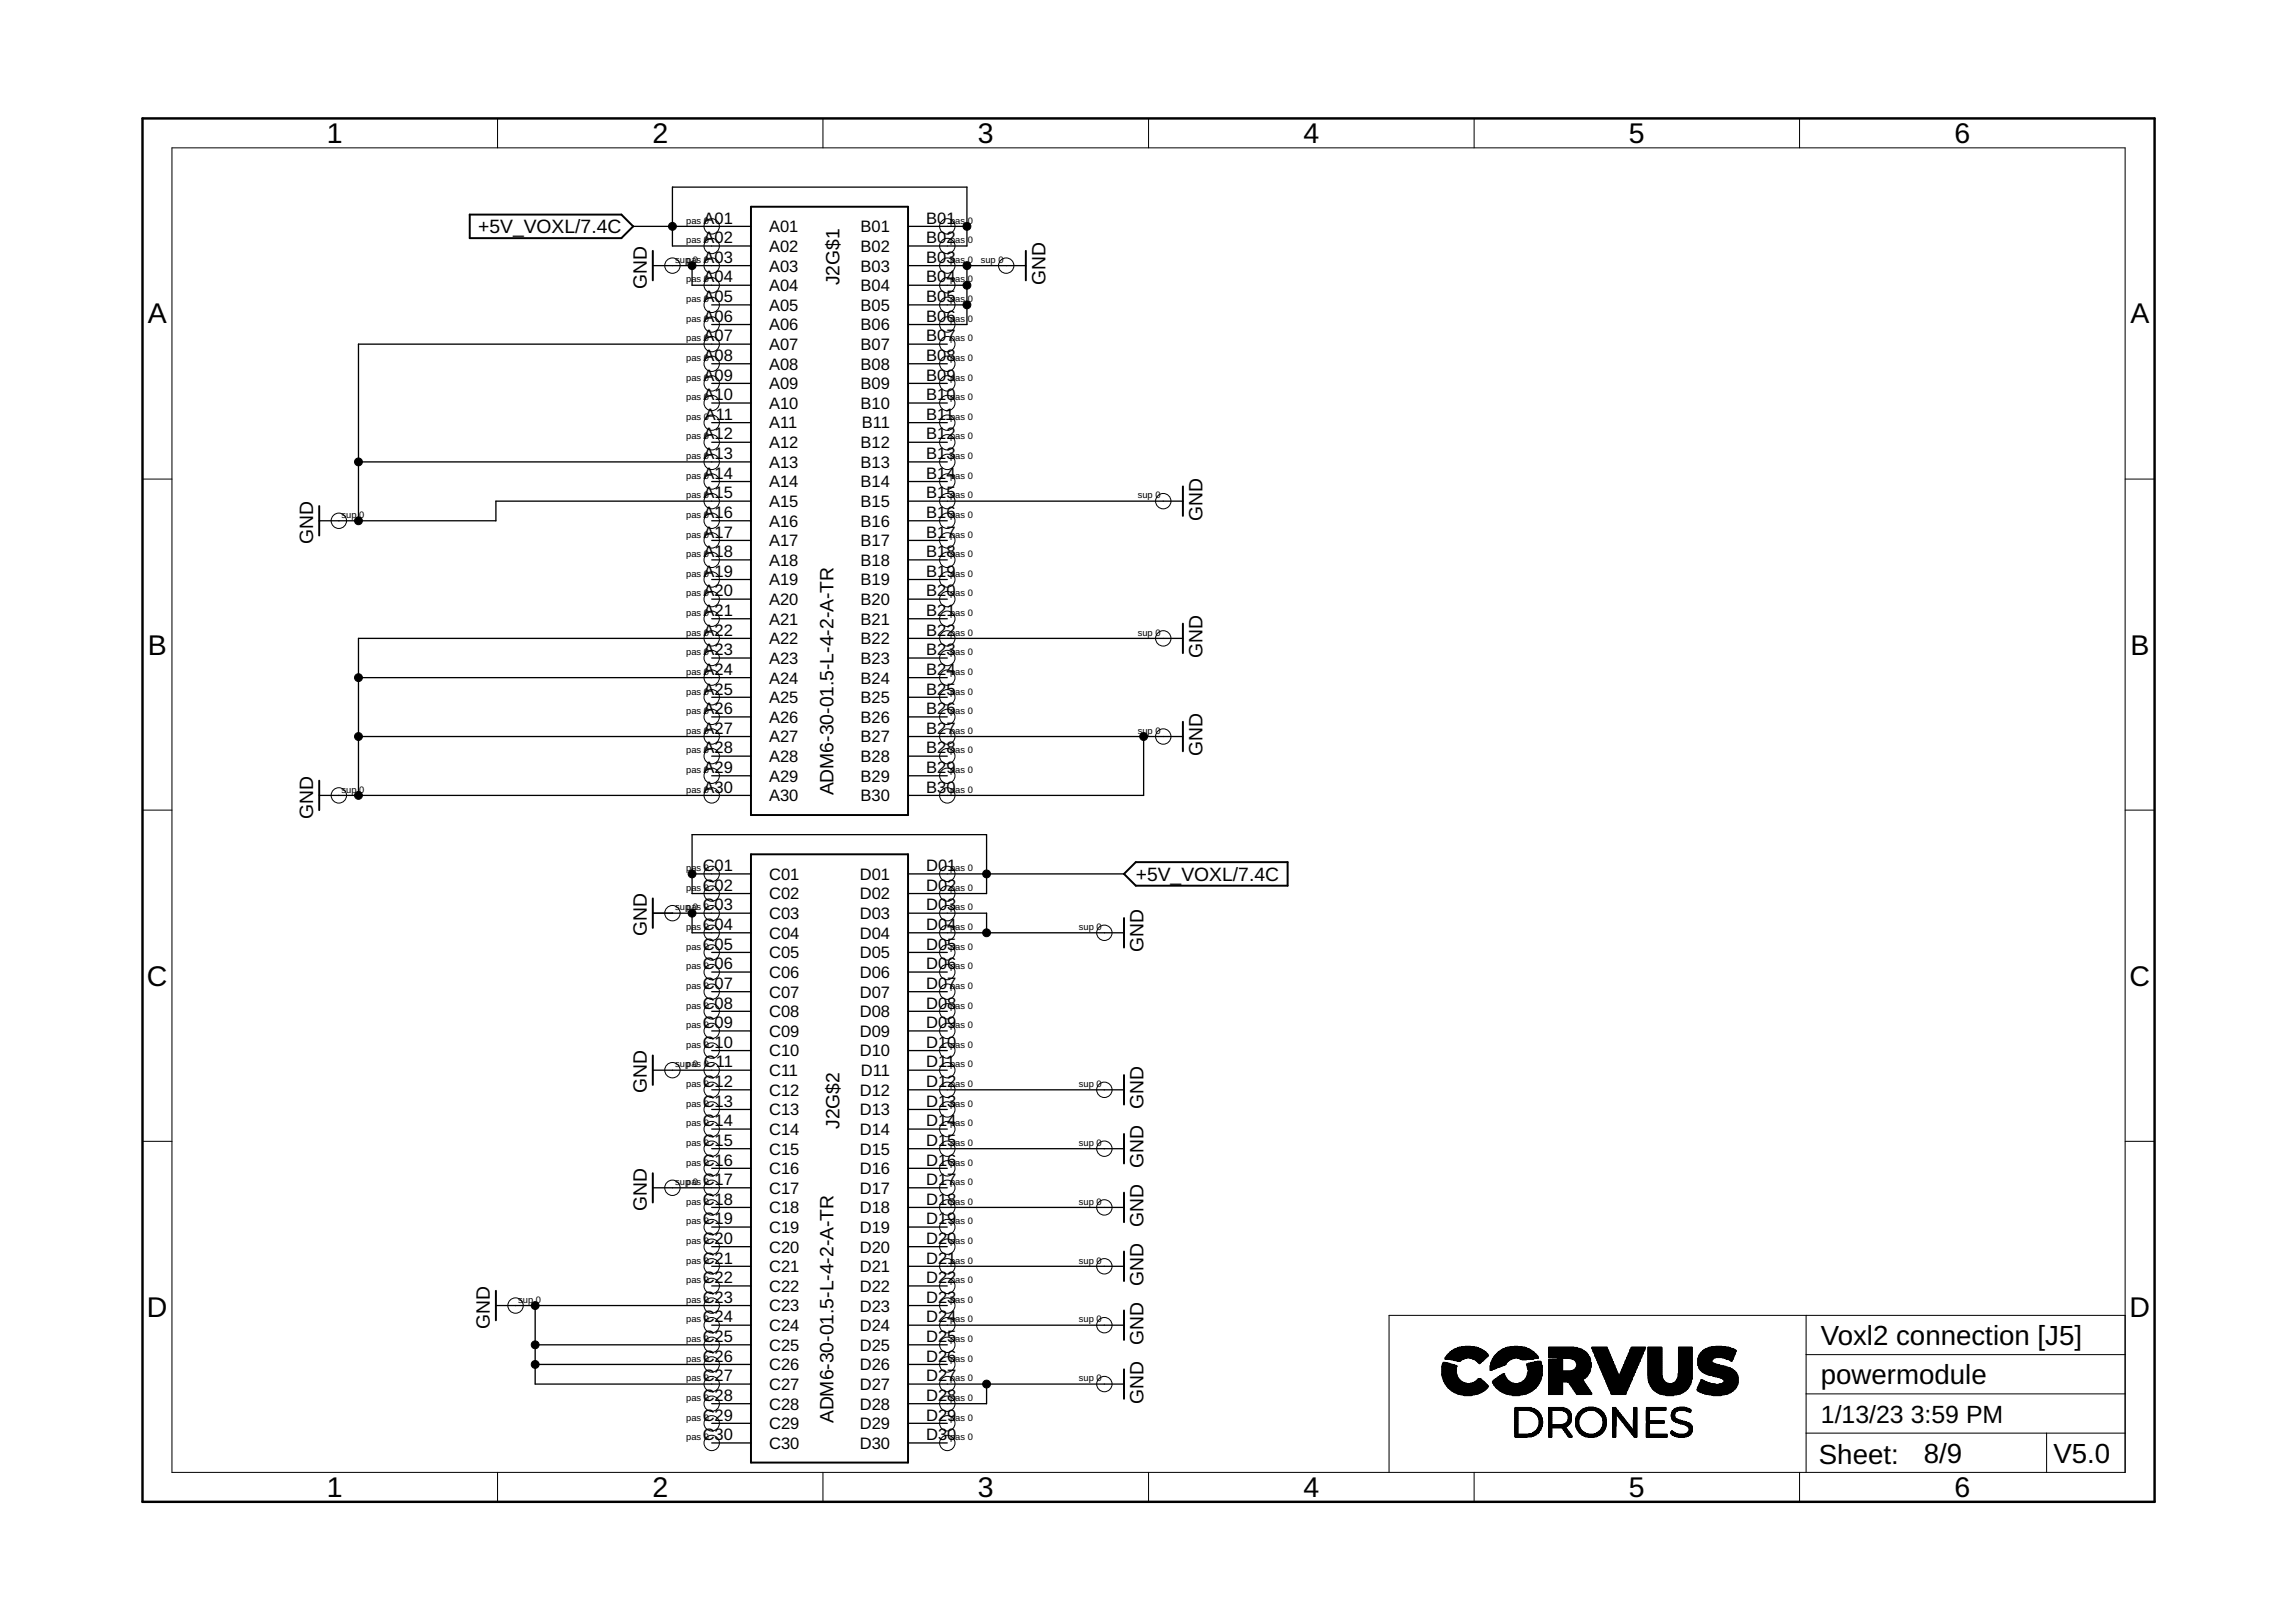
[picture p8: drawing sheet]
<svg xmlns="http://www.w3.org/2000/svg" width="297mm" height="210mm" viewBox="0 0 297 210" stroke-linecap="round" stroke-linejoin="round" font-family="sans-serif">
<defs><g id="words">
<g font-size="3.7">
<text x="42.3" y="18.5">1</text>
<text x="84.4" y="18.5">2</text>
<text x="126.5" y="18.5">3</text>
<text x="168.6" y="18.5">4</text>
<text x="210.7" y="18.5">5</text>
<text x="252.9" y="18.5">6</text>
<text x="19.1" y="41.9">A</text>
<text x="275.6" y="41.9">A</text>
<text x="19.1" y="84.7">B</text>
<text x="275.6" y="84.7">B</text>
<text x="19" y="127.6">C</text>
<text x="275.5" y="127.6">C</text>
<text x="19" y="170.4">D</text>
<text x="275.5" y="170.4">D</text>
<text x="42.3" y="193.7">1</text>
<text x="84.4" y="193.7">2</text>
<text x="126.5" y="193.7">3</text>
<text x="168.6" y="193.7">4</text>
<text x="210.7" y="193.7">5</text>
<text x="252.9" y="193.7">6</text>
</g>
<g font-size="3.6">
<text x="235.6" y="179.1">powermodule</text>
<text x="235.6" y="174">Voxl2 connection [J5]</text>
<text x="235.3" y="189.4">Sheet:</text>
<text x="248.9" y="189.3">8/9</text>
<text x="265.7" y="189.3">V5.0</text>
</g>
<g font-size="3.2">
<text x="235.6" y="184.2">1/13/23</text>
<text x="247.2" y="184.2">3:59 PM</text>
</g>
<g font-size="2.5">
<text x="61.9" y="30.2">+5V_VOXL/7.4C</text>
<text x="83.7" y="37.4" transform="rotate(-90 83.7 37.4)">GND</text>
<text x="108.6" y="36.9" transform="rotate(-90 108.6 36.9)">J2G$1</text>
<text x="135.3" y="36.9" transform="rotate(-90 135.3 36.9)">GND</text>
<text x="40.5" y="70.4" transform="rotate(-90 40.5 70.4)">GND</text>
<text x="155.6" y="67.4" transform="rotate(-90 155.6 67.4)">GND</text>
<text x="155.6" y="85.2" transform="rotate(-90 155.6 85.2)">GND</text>
<text x="155.6" y="97.9" transform="rotate(-90 155.6 97.9)">GND</text>
<text x="40.5" y="105.9" transform="rotate(-90 40.5 105.9)">GND</text>
<text x="107.8" y="102.9" transform="rotate(-90 107.8 102.9)">ADM6-30-01.5-L-4-2-A-TR</text>
<text x="146.9" y="114">+5V_VOXL/7.4C</text>
<text x="83.7" y="121.2" transform="rotate(-90 83.7 121.2)">GND</text>
<text x="148" y="123.3" transform="rotate(-90 148 123.3)">GND</text>
<text x="83.7" y="141.5" transform="rotate(-90 83.7 141.5)">GND</text>
<text x="148" y="143.6" transform="rotate(-90 148 143.6)">GND</text>
<text x="108.6" y="146.1" transform="rotate(-90 108.6 146.1)">J2G$2</text>
<text x="148" y="151.2" transform="rotate(-90 148 151.2)">GND</text>
<text x="83.7" y="156.7" transform="rotate(-90 83.7 156.7)">GND</text>
<text x="148" y="158.8" transform="rotate(-90 148 158.8)">GND</text>
<text x="148" y="166.4" transform="rotate(-90 148 166.4)">GND</text>
<text x="63.4" y="172" transform="rotate(-90 63.4 172)">GND</text>
<text x="148" y="174" transform="rotate(-90 148 174)">GND</text>
<text x="107.8" y="184.2" transform="rotate(-90 107.8 184.2)">ADM6-30-01.5-L-4-2-A-TR</text>
<text x="148" y="181.7" transform="rotate(-90 148 181.7)">GND</text>
</g>
<g font-size="2.1">
<text x="91" y="28.9">A01</text>
<text x="119.8" y="28.9">B01</text>
<text x="91" y="31.5">A02</text>
<text x="91" y="34">A03</text>
<text x="99.5" y="30.1">A01</text>
<text x="99.5" y="32.6">A02</text>
<text x="99.5" y="35.1">A03</text>
<text x="111.3" y="30.1">B01</text>
<text x="111.3" y="32.6">B02</text>
<text x="111.3" y="35.1">B03</text>
<text x="119.8" y="31.5">B02</text>
<text x="119.8" y="34">B03</text>
<text x="91" y="36.6">A04</text>
<text x="91" y="39.1">A05</text>
<text x="91" y="41.6">A06</text>
<text x="99.5" y="37.7">A04</text>
<text x="99.5" y="40.2">A05</text>
<text x="111.3" y="37.7">B04</text>
<text x="111.3" y="40.2">B05</text>
<text x="119.8" y="36.6">B04</text>
<text x="119.8" y="39.1">B05</text>
<text x="119.8" y="41.6">B06</text>
<text x="91" y="44.2">A07</text>
<text x="91" y="46.7">A08</text>
<text x="99.5" y="42.8">A06</text>
<text x="99.5" y="45.3">A07</text>
<text x="99.5" y="47.8">A08</text>
<text x="111.3" y="42.8">B06</text>
<text x="111.3" y="45.3">B07</text>
<text x="111.3" y="47.8">B08</text>
<text x="119.8" y="44.2">B07</text>
<text x="119.8" y="46.7">B08</text>
<text x="91" y="49.3">A09</text>
<text x="91" y="51.8">A10</text>
<text x="99.5" y="50.4">A09</text>
<text x="99.5" y="52.9">A10</text>
<text x="111.3" y="50.4">B09</text>
<text x="111.3" y="52.9">B10</text>
<text x="119.8" y="49.3">B09</text>
<text x="119.8" y="51.8">B10</text>
<text x="91" y="56.9">A12</text>
<text x="91" y="59.4">A13</text>
<text x="91.2" y="54.3">A11</text>
<text x="99.5" y="55.4">A11</text>
<text x="99.5" y="58">A12</text>
<text x="111.3" y="58">B12</text>
<text x="111.5" y="55.5">B11</text>
<text x="119.8" y="54.3">B11</text>
<text x="119.8" y="56.9">B12</text>
<text x="119.8" y="59.4">B13</text>
<text x="91" y="62">A14</text>
<text x="91" y="64.5">A15</text>
<text x="99.5" y="60.5">A13</text>
<text x="99.5" y="63.1">A14</text>
<text x="99.5" y="65.6">A15</text>
<text x="111.3" y="60.5">B13</text>
<text x="111.3" y="63.1">B14</text>
<text x="111.3" y="65.6">B15</text>
<text x="119.8" y="62">B14</text>
<text x="119.8" y="64.5">B15</text>
<text x="91" y="67">A16</text>
<text x="91" y="69.6">A17</text>
<text x="99.5" y="68.1">A16</text>
<text x="99.5" y="70.7">A17</text>
<text x="111.3" y="68.1">B16</text>
<text x="111.3" y="70.7">B17</text>
<text x="119.8" y="67">B16</text>
<text x="119.8" y="69.6">B17</text>
<text x="91" y="72.1">A18</text>
<text x="91" y="74.6">A19</text>
<text x="91" y="77.2">A20</text>
<text x="99.5" y="73.2">A18</text>
<text x="99.5" y="75.8">A19</text>
<text x="111.3" y="73.2">B18</text>
<text x="111.3" y="75.8">B19</text>
<text x="119.8" y="72.1">B18</text>
<text x="119.8" y="74.6">B19</text>
<text x="119.8" y="77.2">B20</text>
<text x="91" y="79.7">A21</text>
<text x="91" y="82.3">A22</text>
<text x="99.5" y="78.3">A20</text>
<text x="99.5" y="80.8">A21</text>
<text x="99.5" y="83.4">A22</text>
<text x="111.3" y="78.3">B20</text>
<text x="111.3" y="80.8">B21</text>
<text x="111.3" y="83.4">B22</text>
<text x="119.8" y="79.7">B21</text>
<text x="119.8" y="82.3">B22</text>
<text x="91" y="84.8">A23</text>
<text x="91" y="87.3">A24</text>
<text x="91" y="89.9">A25</text>
<text x="99.5" y="85.9">A23</text>
<text x="99.5" y="88.5">A24</text>
<text x="111.3" y="85.9">B23</text>
<text x="111.3" y="88.5">B24</text>
<text x="119.8" y="84.8">B23</text>
<text x="119.8" y="87.3">B24</text>
<text x="119.8" y="89.9">B25</text>
<text x="91" y="92.4">A26</text>
<text x="91" y="95">A27</text>
<text x="99.5" y="91">A25</text>
<text x="99.5" y="93.5">A26</text>
<text x="111.3" y="91">B25</text>
<text x="111.3" y="93.5">B26</text>
<text x="119.8" y="92.4">B26</text>
<text x="119.8" y="95">B27</text>
<text x="91" y="97.5">A28</text>
<text x="91" y="100">A29</text>
<text x="99.5" y="96.1">A27</text>
<text x="99.5" y="98.6">A28</text>
<text x="99.5" y="101.2">A29</text>
<text x="111.3" y="96.1">B27</text>
<text x="111.3" y="98.6">B28</text>
<text x="111.3" y="101.2">B29</text>
<text x="119.8" y="97.5">B28</text>
<text x="119.8" y="100">B29</text>
<text x="91" y="102.6">A30</text>
<text x="99.5" y="103.7">A30</text>
<text x="111.3" y="103.7">B30</text>
<text x="119.8" y="102.6">B30</text>
<text x="90.9" y="112.7">C01</text>
<text x="99.5" y="113.9">C01</text>
<text x="111.2" y="113.9">D01</text>
<text x="119.8" y="112.7">D01</text>
<text x="90.9" y="115.3">C02</text>
<text x="90.9" y="117.8">C03</text>
<text x="99.5" y="116.4">C02</text>
<text x="99.5" y="118.9">C03</text>
<text x="111.2" y="116.4">D02</text>
<text x="111.2" y="118.9">D03</text>
<text x="119.8" y="115.3">D02</text>
<text x="119.8" y="117.8">D03</text>
<text x="90.9" y="120.4">C04</text>
<text x="90.9" y="122.9">C05</text>
<text x="90.9" y="125.4">C06</text>
<text x="99.5" y="121.5">C04</text>
<text x="99.5" y="124">C05</text>
<text x="111.2" y="121.5">D04</text>
<text x="111.2" y="124">D05</text>
<text x="119.8" y="120.4">D04</text>
<text x="119.8" y="122.9">D05</text>
<text x="119.8" y="125.4">D06</text>
<text x="90.9" y="128">C07</text>
<text x="90.9" y="130.5">C08</text>
<text x="99.5" y="126.6">C06</text>
<text x="99.5" y="129.1">C07</text>
<text x="99.5" y="131.6">C08</text>
<text x="111.2" y="126.6">D06</text>
<text x="111.2" y="129.1">D07</text>
<text x="111.2" y="131.6">D08</text>
<text x="119.8" y="128">D07</text>
<text x="119.8" y="130.5">D08</text>
<text x="90.9" y="133.1">C09</text>
<text x="90.9" y="135.6">C10</text>
<text x="99.5" y="134.2">C09</text>
<text x="99.5" y="136.7">C10</text>
<text x="111.2" y="134.2">D09</text>
<text x="111.2" y="136.7">D10</text>
<text x="119.8" y="133.1">D09</text>
<text x="119.8" y="135.6">D10</text>
<text x="90.9" y="140.7">C12</text>
<text x="90.9" y="143.2">C13</text>
<text x="91.1" y="138.1">C11</text>
<text x="99.5" y="139.2">C11</text>
<text x="99.5" y="141.8">C12</text>
<text x="111.2" y="141.8">D12</text>
<text x="111.4" y="139.2">D11</text>
<text x="119.8" y="138.1">D11</text>
<text x="119.8" y="140.7">D12</text>
<text x="119.8" y="143.2">D13</text>
<text x="90.9" y="145.7">C14</text>
<text x="90.9" y="148.3">C15</text>
<text x="99.5" y="144.3">C13</text>
<text x="99.5" y="146.9">C14</text>
<text x="99.5" y="149.4">C15</text>
<text x="111.2" y="144.3">D13</text>
<text x="111.2" y="146.9">D14</text>
<text x="111.2" y="149.4">D15</text>
<text x="119.8" y="145.7">D14</text>
<text x="119.8" y="148.3">D15</text>
<text x="90.9" y="150.8">C16</text>
<text x="90.9" y="153.4">C17</text>
<text x="90.9" y="155.9">C18</text>
<text x="99.5" y="151.9">C16</text>
<text x="99.5" y="154.5">C17</text>
<text x="111.2" y="151.9">D16</text>
<text x="111.2" y="154.5">D17</text>
<text x="119.8" y="150.8">D16</text>
<text x="119.8" y="153.4">D17</text>
<text x="119.8" y="155.9">D18</text>
<text x="90.9" y="158.4">C19</text>
<text x="90.9" y="161">C20</text>
<text x="99.5" y="157">C18</text>
<text x="99.5" y="159.6">C19</text>
<text x="111.2" y="157">D18</text>
<text x="111.2" y="159.6">D19</text>
<text x="119.8" y="158.4">D19</text>
<text x="119.8" y="161">D20</text>
<text x="90.9" y="163.5">C21</text>
<text x="90.9" y="166.1">C22</text>
<text x="99.5" y="162.1">C20</text>
<text x="99.5" y="164.6">C21</text>
<text x="99.5" y="167.2">C22</text>
<text x="111.2" y="162.1">D20</text>
<text x="111.2" y="164.6">D21</text>
<text x="111.2" y="167.2">D22</text>
<text x="119.8" y="163.5">D21</text>
<text x="119.8" y="166.1">D22</text>
<text x="90.9" y="168.6">C23</text>
<text x="90.9" y="171.1">C24</text>
<text x="90.9" y="173.7">C25</text>
<text x="99.5" y="169.7">C23</text>
<text x="99.5" y="172.3">C24</text>
<text x="111.2" y="169.7">D23</text>
<text x="111.2" y="172.3">D24</text>
<text x="119.8" y="168.6">D23</text>
<text x="119.8" y="171.1">D24</text>
<text x="119.8" y="173.7">D25</text>
<text x="90.9" y="176.2">C26</text>
<text x="90.9" y="178.8">C27</text>
<text x="99.5" y="174.8">C25</text>
<text x="99.5" y="177.3">C26</text>
<text x="99.5" y="179.9">C27</text>
<text x="111.2" y="174.8">D25</text>
<text x="111.2" y="177.3">D26</text>
<text x="111.2" y="179.9">D27</text>
<text x="119.8" y="176.2">D26</text>
<text x="119.8" y="178.8">D27</text>
<text x="90.9" y="181.3">C28</text>
<text x="90.9" y="183.8">C29</text>
<text x="99.5" y="182.4">C28</text>
<text x="99.5" y="185">C29</text>
<text x="111.2" y="182.4">D28</text>
<text x="111.2" y="185">D29</text>
<text x="119.8" y="181.3">D28</text>
<text x="119.8" y="183.8">D29</text>
<text x="90.9" y="186.4">C30</text>
<text x="99.5" y="187.5">C30</text>
<text x="111.2" y="187.5">D30</text>
<text x="119.8" y="186.4">D30</text>
</g>
<g font-size="1.2">
<text x="88.8" y="28.9">pas 0</text>
<text x="122.9" y="28.9">pas</text>
<text x="125.2" y="28.9">0</text>
<text x="87.4" y="34">suppa0s 0</text>
<text x="88.8" y="31.5">pas 0</text>
<text x="122.9" y="31.5">pas</text>
<text x="122.9" y="34">pas 0</text>
<text x="125.2" y="31.5">0</text>
<text x="126.9" y="34">sup 0</text>
<text x="88.8" y="36.6">pas 0</text>
<text x="88.8" y="39.1">pas 0</text>
<text x="88.8" y="41.6">pas 0</text>
<text x="122.9" y="36.6">pas</text>
<text x="122.9" y="39.1">pas</text>
<text x="122.9" y="41.6">pas</text>
<text x="125.2" y="36.6">0</text>
<text x="125.2" y="39.1">0</text>
<text x="125.2" y="41.6">0</text>
<text x="88.8" y="44.2">pas 0</text>
<text x="88.8" y="46.7">pas 0</text>
<text x="122.9" y="44.2">pas 0</text>
<text x="122.9" y="46.7">pas 0</text>
<text x="88.8" y="49.3">pas 0</text>
<text x="88.8" y="51.8">pas 0</text>
<text x="122.9" y="49.3">pas 0</text>
<text x="122.9" y="51.8">pas 0</text>
<text x="88.8" y="54.3">pas 0</text>
<text x="88.8" y="56.9">pas 0</text>
<text x="88.8" y="59.4">pas 0</text>
<text x="122.9" y="54.3">pas 0</text>
<text x="122.9" y="56.9">pas 0</text>
<text x="122.9" y="59.4">pas 0</text>
<text x="88.8" y="62">pas 0</text>
<text x="88.8" y="64.5">pas 0</text>
<text x="122.9" y="62">pas 0</text>
<text x="122.9" y="64.5">pas 0</text>
<text x="147.2" y="64.5">sup 0</text>
<text x="44.2" y="67">sup</text>
<text x="46.5" y="67">0</text>
<text x="88.8" y="67">pas 0</text>
<text x="88.8" y="69.6">pas 0</text>
<text x="122.9" y="67">pas 0</text>
<text x="122.9" y="69.6">pas 0</text>
<text x="88.8" y="72.1">pas 0</text>
<text x="88.8" y="74.6">pas 0</text>
<text x="88.8" y="77.2">pas 0</text>
<text x="122.9" y="72.1">pas 0</text>
<text x="122.9" y="74.6">pas 0</text>
<text x="122.9" y="77.2">pas 0</text>
<text x="88.8" y="79.7">pas 0</text>
<text x="88.8" y="82.3">pas 0</text>
<text x="122.9" y="79.7">pas 0</text>
<text x="122.9" y="82.3">pas 0</text>
<text x="147.2" y="82.3">sup 0</text>
<text x="88.8" y="84.8">pas 0</text>
<text x="88.8" y="87.3">pas 0</text>
<text x="88.8" y="89.9">pas 0</text>
<text x="122.9" y="84.8">pas 0</text>
<text x="122.9" y="87.3">pas 0</text>
<text x="122.9" y="89.9">pas 0</text>
<text x="88.8" y="92.4">pas 0</text>
<text x="88.8" y="95">pas 0</text>
<text x="122.9" y="92.4">pas 0</text>
<text x="122.9" y="95">pas 0</text>
<text x="147.2" y="95">sup 0</text>
<text x="88.8" y="97.5">pas 0</text>
<text x="88.8" y="100">pas 0</text>
<text x="122.9" y="97.5">pas 0</text>
<text x="122.9" y="100">pas 0</text>
<text x="44.2" y="102.6">sup</text>
<text x="46.5" y="102.6">0</text>
<text x="88.8" y="102.6">pas 0</text>
<text x="122.9" y="102.6">pas 0</text>
<text x="88.8" y="112.7">pas 0</text>
<text x="122.9" y="112.7">pas 0</text>
<text x="87.4" y="117.8">suppa0s 0</text>
<text x="88.8" y="115.3">pas 0</text>
<text x="122.9" y="115.3">pas 0</text>
<text x="122.9" y="117.8">pas 0</text>
<text x="88.8" y="120.4">pas 0</text>
<text x="88.8" y="122.9">pas 0</text>
<text x="88.8" y="125.4">pas 0</text>
<text x="122.9" y="120.4">pas 0</text>
<text x="122.9" y="122.9">pas 0</text>
<text x="122.9" y="125.4">pas 0</text>
<text x="139.6" y="120.4">sup 0</text>
<text x="88.8" y="128">pas 0</text>
<text x="88.8" y="130.5">pas 0</text>
<text x="122.9" y="128">pas 0</text>
<text x="122.9" y="130.5">pas 0</text>
<text x="88.8" y="133.1">pas 0</text>
<text x="88.8" y="135.6">pas 0</text>
<text x="122.9" y="133.1">pas 0</text>
<text x="122.9" y="135.6">pas 0</text>
<text x="87.4" y="138.1">suppa0s 0</text>
<text x="88.8" y="140.7">pas 0</text>
<text x="88.8" y="143.2">pas 0</text>
<text x="122.9" y="138.1">pas 0</text>
<text x="122.9" y="140.7">pas 0</text>
<text x="122.9" y="143.2">pas 0</text>
<text x="139.6" y="140.7">sup 0</text>
<text x="88.8" y="145.7">pas 0</text>
<text x="88.8" y="148.3">pas 0</text>
<text x="122.9" y="145.7">pas 0</text>
<text x="122.9" y="148.3">pas 0</text>
<text x="139.6" y="148.3">sup 0</text>
<text x="87.4" y="153.4">suppa0s 0</text>
<text x="88.8" y="150.8">pas 0</text>
<text x="88.8" y="155.9">pas 0</text>
<text x="122.9" y="150.8">pas 0</text>
<text x="122.9" y="153.4">pas 0</text>
<text x="122.9" y="155.9">pas 0</text>
<text x="139.6" y="155.9">sup 0</text>
<text x="88.8" y="158.4">pas 0</text>
<text x="88.8" y="161">pas 0</text>
<text x="122.9" y="158.4">pas 0</text>
<text x="122.9" y="161">pas 0</text>
<text x="88.8" y="163.5">pas 0</text>
<text x="88.8" y="166.1">pas 0</text>
<text x="122.9" y="163.5">pas 0</text>
<text x="122.9" y="166.1">pas 0</text>
<text x="139.6" y="163.5">sup 0</text>
<text x="67" y="168.6">sup 0</text>
<text x="88.8" y="168.6">pas 0</text>
<text x="88.8" y="171.1">pas 0</text>
<text x="88.8" y="173.7">pas 0</text>
<text x="122.9" y="168.6">pas 0</text>
<text x="122.9" y="171.1">pas 0</text>
<text x="122.9" y="173.7">pas 0</text>
<text x="139.6" y="171.1">sup 0</text>
<text x="88.8" y="176.2">pas 0</text>
<text x="88.8" y="178.8">pas 0</text>
<text x="122.9" y="176.2">pas 0</text>
<text x="122.9" y="178.8">pas 0</text>
<text x="139.6" y="178.8">sup 0</text>
<text x="88.8" y="181.3">pas 0</text>
<text x="88.8" y="183.8">pas 0</text>
<text x="122.9" y="181.3">pas 0</text>
<text x="122.9" y="183.8">pas 0</text>
<text x="88.8" y="186.4">pas 0</text>
<text x="122.9" y="186.4">pas 0</text>
</g>
</g></defs>
<g fill="none" stroke="#000" stroke-width=".25">
<path d="M60.8 27.8h19.6l1.5 1.5-1.5 1.5h-19.6zM84.5 32.5v3.8M97.2 26.8h20.3v78.7h-20.3zM132.7 32.5v3.8M41.3 65.5v3.8M153 62.9v3.9M153 80.7v3.8M153 93.4v3.8M41.3 101v3.8M84.5 116.3v3.8M97.2 110.6h20.3v78.7h-20.3zM145.4 113.1l1.5-1.5h19.7v3h-19.7z"/>
<path d="M145.4 118.8v3.8M84.5 136.6v3.8M145.4 139.1v3.8M84.5 151.8v3.8M145.4 146.7v3.9M145.4 154.3v3.9M64.2 167v3.9M145.4 162v3.8M145.4 169.6v3.8M145.4 177.2v3.8"/>
</g>
<g fill="none" stroke="#000" stroke-width=".13">
<path d="M22.2 19.1h252.7v171.4h-252.7zM64.4 15.3v3.8M106.5 15.3v3.8M148.6 15.3v3.8M190.7 15.3v3.8M232.8 15.3v3.8M18.4 62h3.8M274.9 62h3.8M18.4 104.8h3.8M274.9 104.8h3.8M18.4 147.7h3.8M274.9 147.7h3.8"/>
<path d="M233.7 170.2v20.3M233.7 175.3h41.2M274.9 170.2h-95.2v20.3M64.4 190.5v3.9M106.5 190.5v3.9M148.6 190.5v3.9M190.7 190.5v3.9M232.8 190.5v3.9M233.7 185.5h41.2M233.7 180.4h41.2M264.8 185.5v5"/>
<circle cx="87" cy="34.4" r=".99"/>
<circle cx="92.1" cy="29.3" r=".99"/>
<circle cx="92.1" cy="39.5" r=".99"/>
<circle cx="92.1" cy="31.8" r=".99"/>
<circle cx="92.1" cy="36.9" r=".99"/>
<circle cx="92.1" cy="34.4" r=".99"/>
<circle cx="122.6" cy="29.3" r=".99"/>
<circle cx="122.6" cy="31.8" r=".99"/>
<circle cx="122.6" cy="39.5" r=".99"/>
<circle cx="122.6" cy="34.4" r=".99"/>
<circle cx="122.6" cy="36.9" r=".99"/>
<circle cx="130.2" cy="34.4" r=".99"/>
<circle cx="92.1" cy="42" r=".99"/>
<circle cx="92.1" cy="54.7" r=".99"/>
<circle cx="92.1" cy="57.2" r=".99"/>
<circle cx="92.1" cy="49.6" r=".99"/>
<circle cx="92.1" cy="52.2" r=".99"/>
<circle cx="92.1" cy="44.5" r=".99"/>
<circle cx="92.1" cy="47.1" r=".99"/>
<circle cx="92.1" cy="59.8" r=".99"/>
<circle cx="122.6" cy="42" r=".99"/>
<circle cx="122.6" cy="47.1" r=".99"/>
<circle cx="122.6" cy="57.2" r=".99"/>
<circle cx="122.6" cy="52.2" r=".99"/>
<circle cx="122.6" cy="44.5" r=".99"/>
<circle cx="122.6" cy="54.7" r=".99"/>
<circle cx="122.6" cy="59.8" r=".99"/>
<circle cx="122.6" cy="49.6" r=".99"/>
<circle cx="43.8" cy="67.4" r=".99"/>
<circle cx="92.1" cy="64.9" r=".99"/>
<circle cx="92.1" cy="72.5" r=".99"/>
<circle cx="92.1" cy="67.4" r=".99"/>
<circle cx="92.1" cy="69.9" r=".99"/>
<circle cx="92.1" cy="77.5" r=".99"/>
<circle cx="92.1" cy="62.3" r=".99"/>
<circle cx="92.1" cy="75" r=".99"/>
<circle cx="122.6" cy="64.9" r=".99"/>
<circle cx="122.6" cy="67.4" r=".99"/>
<circle cx="122.6" cy="62.3" r=".99"/>
<circle cx="122.6" cy="69.9" r=".99"/>
<circle cx="122.6" cy="77.5" r=".99"/>
<circle cx="122.6" cy="72.5" r=".99"/>
<circle cx="122.6" cy="75" r=".99"/>
<circle cx="150.5" cy="64.9" r=".99"/>
<circle cx="92.1" cy="97.9" r=".99"/>
<circle cx="92.1" cy="90.2" r=".99"/>
<circle cx="92.1" cy="87.7" r=".99"/>
<circle cx="92.1" cy="92.8" r=".99"/>
<circle cx="92.1" cy="95.3" r=".99"/>
<circle cx="92.1" cy="82.6" r=".99"/>
<circle cx="92.1" cy="85.2" r=".99"/>
<circle cx="92.1" cy="80.1" r=".99"/>
<circle cx="122.6" cy="90.2" r=".99"/>
<circle cx="122.6" cy="92.8" r=".99"/>
<circle cx="122.6" cy="95.3" r=".99"/>
<circle cx="122.6" cy="97.9" r=".99"/>
<circle cx="122.6" cy="87.7" r=".99"/>
<circle cx="122.6" cy="85.2" r=".99"/>
<circle cx="122.6" cy="80.1" r=".99"/>
<circle cx="122.6" cy="82.6" r=".99"/>
<circle cx="150.5" cy="95.3" r=".99"/>
<circle cx="150.5" cy="82.6" r=".99"/>
<circle cx="43.8" cy="102.9" r=".99"/>
<circle cx="87" cy="118.2" r=".99"/>
<circle cx="92.1" cy="113.1" r=".99"/>
<circle cx="92.1" cy="115.6" r=".99"/>
<circle cx="92.1" cy="118.2" r=".99"/>
<circle cx="92.1" cy="100.4" r=".99"/>
<circle cx="92.1" cy="102.9" r=".99"/>
<circle cx="122.6" cy="113.1" r=".99"/>
<circle cx="122.6" cy="100.4" r=".99"/>
<circle cx="122.6" cy="102.9" r=".99"/>
<circle cx="122.6" cy="115.6" r=".99"/>
<circle cx="122.6" cy="118.2" r=".99"/>
<circle cx="87" cy="138.5" r=".99"/>
<circle cx="92.1" cy="130.9" r=".99"/>
<circle cx="92.1" cy="133.4" r=".99"/>
<circle cx="92.1" cy="120.7" r=".99"/>
<circle cx="92.1" cy="125.8" r=".99"/>
<circle cx="92.1" cy="136" r=".99"/>
<circle cx="92.1" cy="123.3" r=".99"/>
<circle cx="92.1" cy="128.3" r=".99"/>
<circle cx="92.1" cy="138.5" r=".99"/>
<circle cx="122.6" cy="133.4" r=".99"/>
<circle cx="122.6" cy="130.9" r=".99"/>
<circle cx="122.6" cy="128.3" r=".99"/>
<circle cx="122.6" cy="138.5" r=".99"/>
<circle cx="122.6" cy="120.7" r=".99"/>
<circle cx="122.6" cy="123.3" r=".99"/>
<circle cx="122.6" cy="136" r=".99"/>
<circle cx="122.6" cy="125.8" r=".99"/>
<circle cx="142.9" cy="120.7" r=".99"/>
<circle cx="87" cy="153.7" r=".99"/>
<circle cx="92.1" cy="143.6" r=".99"/>
<circle cx="92.1" cy="148.7" r=".99"/>
<circle cx="92.1" cy="156.3" r=".99"/>
<circle cx="92.1" cy="141" r=".99"/>
<circle cx="92.1" cy="146.1" r=".99"/>
<circle cx="92.1" cy="151.2" r=".99"/>
<circle cx="92.1" cy="158.8" r=".99"/>
<circle cx="92.1" cy="153.7" r=".99"/>
<circle cx="122.6" cy="156.3" r=".99"/>
<circle cx="122.6" cy="143.6" r=".99"/>
<circle cx="122.6" cy="146.1" r=".99"/>
<circle cx="122.6" cy="148.7" r=".99"/>
<circle cx="122.6" cy="153.7" r=".99"/>
<circle cx="122.6" cy="158.8" r=".99"/>
<circle cx="122.6" cy="141" r=".99"/>
<circle cx="122.6" cy="151.2" r=".99"/>
<circle cx="142.9" cy="148.7" r=".99"/>
<circle cx="142.9" cy="141" r=".99"/>
<circle cx="142.9" cy="156.3" r=".99"/>
<circle cx="66.7" cy="169" r=".99"/>
<circle cx="92.1" cy="163.9" r=".99"/>
<circle cx="92.1" cy="166.4" r=".99"/>
<circle cx="92.1" cy="171.5" r=".99"/>
<circle cx="92.1" cy="161.3" r=".99"/>
<circle cx="92.1" cy="169" r=".99"/>
<circle cx="92.1" cy="174" r=".99"/>
<circle cx="92.1" cy="176.6" r=".99"/>
<circle cx="92.1" cy="179.1" r=".99"/>
<circle cx="122.6" cy="166.4" r=".99"/>
<circle cx="122.6" cy="163.9" r=".99"/>
<circle cx="122.6" cy="171.5" r=".99"/>
<circle cx="122.6" cy="161.3" r=".99"/>
<circle cx="122.6" cy="169" r=".99"/>
<circle cx="122.6" cy="174" r=".99"/>
<circle cx="122.6" cy="176.6" r=".99"/>
<circle cx="122.6" cy="179.1" r=".99"/>
<circle cx="142.9" cy="163.9" r=".99"/>
<circle cx="142.9" cy="171.5" r=".99"/>
<circle cx="142.9" cy="179.1" r=".99"/>
<circle cx="92.1" cy="186.7" r=".99"/>
<circle cx="92.1" cy="181.7" r=".99"/>
<circle cx="92.1" cy="184.2" r=".99"/>
<circle cx="122.6" cy="181.7" r=".99"/>
<circle cx="122.6" cy="186.7" r=".99"/>
<circle cx="122.6" cy="184.2" r=".99"/>
</g>
<path d="M18.4 15.3h260.3v179.1h-260.3z" fill="none" stroke="#000" stroke-width=".32"/>
<g fill="#000" stroke="#000" stroke-width=".13">
<path d="M186.5 177.9l2 .1zM186.5 177.9h2zM186.5 177.8l2 .1zM186.5 177.8h2zM186.5 176.9h2zM186.5 176.8h2zM186.5 177.7l1.9 .1zM186.5 177.7h1.9zM186.5 177.6l1.9 .1zM186.5 177.6h1.9zM186.5 177.5l1.9 .1zM186.5 177.5h1.9z"/>
<path d="M186.5 177.4l1.9 .1zM186.5 177.4h1.9zM186.5 177.3l1.9 .1zM186.5 177.3h1.9zM186.5 177.2h1.9zM186.5 177.1l1.9 .1zM186.5 177.1h1.9zM186.5 177l1.9 .1zM186.5 177h1.9zM186.5 176.9l1.9 .1zM186.6 178l1.9 .1zM186.6 178h1.9z"/>
<path d="M186.6 176.8h1.9zM186.6 176.7h1.7zM186.6 178.2h2zM186.6 178.1l2 .1zM186.6 178.1h2zM186.6 176.7h1.8zM186.6 176.6l1.6 .1zM186.6 176.6h1.3zM186.6 178.3h2.1zM186.6 178.2l2 .1zM186.6 176.4l1 .1zM186.6 176.5l1.1 .1z"/>
<path d="M186.7 178.3l2 .1zM186.7 178.5h2.1zM186.7 178.4l2.1 .1zM186.7 178.4h2zM186.7 176.4h.8zM186.7 176.4h.6zM186.7 176.3h.3zM186.7 178.6l2.3 .1zM186.7 178.6h2.2zM186.7 178.5l2.1 .1zM186.8 178.7l2.3 .1zM186.8 178.7h2.2z"/>
<path d="M186.8 178.8h2.4zM186.9 178.9h2.5zM186.9 178.9l2.6 .1zM186.9 178.8l2.4 .1zM186.9 175.9h2.5zM186.9 179l5.4 .1zM186.9 179h2.8zM186.9 175.8h2.6zM186.9 175.7l2.9 .1zM186.9 175.7h5.4zM187 179.2h5.4zM187 179.1h5.3z"/>
<path d="M187 175.6l5.4 .1zM187 175.6h5.4zM187.1 179.2l5.4 .1zM187.1 179.2h5.3zM187.1 175.5l5.3 .1zM187.1 175.5h5.4zM187.1 179.3h5.4zM187.2 179.3l5.4 .1zM187.2 175.4l5.4 .1zM187.2 175.4h5.4zM187.2 179.4l5.4 .1zM187.2 175.3l5.4 .1z"/>
<path d="M187.3 179.5h5.2zM187.3 175.9h2zM187.3 179.6h5.2zM187.3 175.3h5.2zM187.3 179.6h5.1zM187.3 175.2l5.2 .1zM187.3 175.2h5.2zM187.4 175.1l5 .1zM187.5 179.7h4.9zM187.5 175.1h4.8zM187.5 179.7l4.8 .1zM187.5 179.7h4.8z"/>
<path d="M187.5 175l4.8 .1zM187.5 175h4.8zM187.6 179.8l4.6 .1zM187.6 174.9l4.6 .1zM187.7 179.9h4.5zM187.7 175.9l1.5 .1zM187.7 174.9h4.4zM187.7 180h4.3zM187.7 179.9l4.3 .1zM187.8 174.8l4.2 .1zM187.8 174.8h4.2zM187.9 174.7l4 .1z"/>
<path d="M188 176h1.1zM188 174.7h3.8zM188.1 174.6l3.6 .1zM188.1 174.6h3.6zM188.2 176l.8 .1zM188.3 174.5l3.3 .1zM188.4 174.5h3zM188.5 176.1h.5zM188.6 174.4l2.7 .1zM188.6 174.4h2.7zM188.8 174.3l2.3 .1zM189.1 174.3h1.7z"/>
<path d="M189.5 174.2l.8 .1zM190.1 175.7l2.1 .1zM190.2 179h2zM190.4 175.8h1.8zM190.5 178.9l1.7 .1zM190.5 175.9h1.6zM190.6 178.9h1.5zM190.6 175.9h1.5zM190.7 178.8l1.4 .1zM190.8 178.8h1.2zM190.8 175.9l1.2 .1zM190.9 176h1.1z"/>
<path d="M190.9 178.7l1.1 .1zM190.9 176l1 .1zM190.9 178.7h1zM191 178.6l.8 .1zM191 176.1h.9zM191.1 178.6h.7zM191.1 176.1l.7 .1zM191.1 176.2h.6zM191.2 178.5l.5 .1zM191.2 176.3h.5zM191.2 178.5h.4zM191.2 178.4l.4 .1z"/>
<path d="M191.2 176.3h.4zM191.3 178.4h.3zM191.3 176.4h.3zM191.4 176.4l.1 .1zM191.4 176.4h.1zM192.8 177.3l.2 .1zM192.8 177.1l.6 .1zM192.8 176.9l1.2 .1zM192.8 176.8h1.4zM192.8 176.7h1.7zM192.8 177.3h.3zM192.8 177.2h.3z"/>
<path d="M192.8 177.2h.5zM192.8 177.1h.8zM192.8 177l.8 .1zM192.8 177h1zM192.8 176.9h1.3zM192.8 176.8h1.6zM192.8 176.7h1.9zM192.8 176.6l1.9 .1zM192.8 176.6h2zM192.8 176.5l2.1 .1zM192.8 176.4l2.1 .1zM192.8 176.4h2.1z"/>
<path d="M192.9 176.4h2zM192.9 176.3h2.1zM192.9 176.2h2.2zM193 176.1h2.2zM193 176.1l2.1 .1zM193 176l2.3 .1zM193 176h2.3zM193 175.9l2.4 .1zM193.1 178.9l2.5 .1zM193.1 178.9h2.4zM193.1 178.8l2.4 .1zM193.1 178.8h2.2z"/>
<path d="M193.1 178.7l2.2 .1zM193.1 175.9h2.4zM193.1 175.9h2.5zM193.1 175.8h2.7zM193.2 179h2.7zM193.2 179l5.9 .1zM193.2 178.7h2zM193.2 178.6l2 .1zM193.2 175.7l2.8 .1zM193.2 175.7h5.8zM193.2 179.2h5.8zM193.2 179.1h5.9z"/>
<path d="M193.2 178.6h1.9zM193.2 175.6l5.8 .1zM193.2 175.6h5.8zM193.3 179.2l5.7 .1zM193.3 175.5l5.7 .1zM193.3 175.5h5.7zM193.3 179.3h5.6zM193.3 178.5l1.8 .1zM193.4 179.3l5.5 .1zM193.4 175.4l5.5 .1zM193.4 175.4h5.5zM193.4 178.5h1.6z"/>
<path d="M193.4 179.4l5.4 .1zM193.4 178.4l1.6 .1zM193.4 175.3l5.4 .1zM193.5 179.5h5.3zM193.5 178.4h1.4zM193.5 175.3h5.3zM193.5 179.6h5.3zM193.6 179.6h5.1zM193.6 175.2l5.1 .1zM193.6 175.2h5.1zM193.6 179.7h5zM193.6 178.3l1.3 .1z"/>
<path d="M193.6 175.1l5 .1zM193.7 178.3h1.2zM193.7 178.2l1.1 .1zM193.7 175.1h4.9zM193.7 179.7h4.8zM193.8 179.7l4.7 .1zM193.8 175l4.7 .1zM193.8 175h4.7zM193.8 178.2h1zM193.8 179.8l4.6 .1zM193.8 174.9l4.6 .1zM193.9 179.9h4.5z"/>
<path d="M193.9 174.9h4.5zM193.9 178.1l.9 .1zM194 180h4.3zM194 179.9l4.3 .1zM194 178.1h.8zM194 178l.7 .1zM194.1 174.8l4.1 .1zM194.1 174.8h4.1zM194.1 178h.6zM194.1 174.7l4.1 .1zM194.2 177.9l.5 .1zM194.2 174.7h3.8z"/>
<path d="M194.3 177.9h.3zM194.3 177.8l.3 .1zM194.3 174.6l3.7 .1zM194.4 174.6h3.5zM194.5 177.8h.2zM194.5 174.5l3.3 .1zM194.6 174.5h3zM194.8 174.4l2.7 .1zM194.8 174.4h2.6zM195 174.3l2.3 .1zM195.3 174.3h1.6zM195.9 174.2l.5 .1z"/>
<path d="M196.3 175.7l2.7 .1zM196.4 179h2.7zM196.5 175.8h2.1zM196.6 178.9l2.6 .1zM196.6 175.9h1.8zM196.7 178.9h2.5zM196.7 175.9h1.2zM196.8 178.8l2.4 .1zM196.9 175.9l.6 .1zM196.9 178.8h2.3zM197 178.7l2.2 .1zM197 178.7h2.3z"/>
<path d="M197.1 178.6l2.2 .1zM197.2 178.6h2.1zM197.3 178.5l2.1 .1zM197.3 178.5h2.1zM197.3 178.4l2.1 .1zM197.4 178.4h2zM197.4 178.3l2 .1zM197.4 178.3h2zM197.4 178.2l2 .1zM197.5 178.2h1.9zM197.5 178.1l1.9 .1zM197.5 176.6l1.9 .1z"/>
<path d="M197.5 176.6h1.9zM197.5 176.5l1.9 .1zM197.5 178l2 .1zM197.5 178h2zM197.5 176.8h2zM197.5 176.7h2zM197.6 178.1h1.8zM197.6 177.9l1.9 .1zM197.6 177.9h1.9zM197.6 177.8l1.9 .1zM197.6 177.8h1.9zM197.6 177.7l1.9 .1z"/>
<path d="M197.6 177l1.9 .1zM197.6 177h1.9zM197.6 176.9l1.9 .1zM197.6 176.9h1.9zM197.6 176.8h1.9zM197.7 177.7h1.8zM197.7 177.6l1.8 .1zM197.7 177.6h1.8zM197.7 177.5l1.8 .1zM197.7 177.2h1.8zM197.7 177.1l1.8 .1zM197.7 177.1h1.8z"/>
<path d="M197.7 176.4l1.7 .1zM197.7 176.4h1.7zM197.7 177.5h1.8zM197.7 177.4l1.8 .1zM197.7 177.4h1.8zM197.7 177.3l1.8 .1zM197.7 177.3h1.8zM198 176.4h1.4zM198.2 176.3h1.2zM198.5 176.3h.9zM198.5 176.2h.9zM198.9 176.1l.4 .1z"/>
<path d="M200.3 180h1.9zM200.3 179.9l1.9 .1zM200.3 179.9h1.9zM200.3 179.8l1.9 .1zM200.3 179.7l1.9 .1zM200.3 179.7h1.9zM200.3 179.6h1.9zM200.3 179.5h1.9zM200.3 179.4l1.9 .1zM200.3 179.3l1.9 .1zM200.3 179.3h1.9zM200.3 179.2l1.9 .1z"/>
<path d="M200.3 179.2h1.9zM200.3 179.1h1.9zM200.3 179l1.9 .1zM200.3 179h1.9zM200.3 178.9l1.9 .1zM200.3 178.9h1.9zM200.3 178.8l1.9 .1zM200.3 178.8h4.6zM200.3 178.7l4.6 .1zM200.3 178.7h4.6zM200.3 178.6l4.6 .1zM200.3 178.6h4.5z"/>
<path d="M200.3 178.5l4.4 .1zM200.3 178.5h4.5zM200.3 178.4l4.6 .1zM200.3 178.4h4.7zM200.3 178.3l4.8 .1zM200.3 178.3h4.8zM200.3 178.2l4.9 .1zM200.3 178.2h4.9zM200.3 178.1l5 .1zM200.3 178.1h5zM200.3 178l5 .1zM200.3 178h5.1z"/>
<path d="M200.3 177.9l5.2 .1zM200.3 177.9h5.2zM200.3 177.8l5.2 .1zM200.3 177.8h5.2zM200.3 177.7l5.3 .1zM200.3 177.7h5.3zM200.3 177.6l5.3 .1zM200.3 177.6h5.4zM200.3 177.5l5.4 .1zM200.3 177.5h5.4zM200.3 177.4l5.4 .1zM200.3 177.4h1.9z"/>
<path d="M200.3 177.3l1.9 .1zM200.3 177.3h1.9zM200.3 177.2h1.9zM200.3 177.1l1.9 .1zM200.3 177.1h1.9zM200.3 177l1.9 .1zM200.3 177h1.9zM200.3 176.9l1.9 .1zM200.3 176.9h1.9zM200.3 176.8h1.9zM200.3 176.7h1.9zM200.3 176.6l1.9 .1z"/>
<path d="M200.3 176.6h1.9zM200.3 176.5l1.9 .1zM200.3 176.4l1.9 .1zM200.3 176.4h1.9zM200.3 176.3h1.9zM200.3 176.2h1.9zM200.3 176.1l1.9 .1zM200.3 176.1h1.9zM200.3 176l1.9 .1zM200.3 176h1.9zM200.3 175.9l1.9 .1zM200.3 175.7h5.4z"/>
<path d="M200.3 175.6l5.4 .1zM200.3 175.6h5.4zM200.3 175.5l5.3 .1zM200.3 175.5h5.3zM200.3 175.4l5.2 .1zM200.3 175.4h5.2zM200.3 175.3l5.2 .1zM200.3 175.3h5.2zM200.3 175.2l5.1 .1zM200.3 175.2h5.1zM200.3 175.1l5 .1zM200.3 175.1h5z"/>
<path d="M200.3 175l5 .1zM200.3 175h4.9zM200.3 174.9l4.9 .1zM200.3 174.9h4.8zM200.3 174.8l4.7 .1zM200.3 174.8h4.7zM200.3 174.7l4.6 .1zM200.3 174.7h4.4zM200.3 174.6l4.4 .1zM200.3 174.6h4.4zM200.3 174.5l4.1 .1zM200.3 174.5h4z"/>
<path d="M200.3 174.4l3.8 .1zM200.3 174.4h3.8zM200.3 174.3l3.3 .1zM200.8 175.9h1.4zM201.5 175.7l4.2 .1zM202.8 178.8l2.2 .1zM203 178.9l2 .1zM203 178.9h2zM203 179l2.1 .1zM203 179h2.1zM203.1 179.2h2.1zM203.1 179.1h2z"/>
<path d="M203.1 175.8h2.6zM203.2 179.2h2zM203.2 179.2l2.1 .1zM203.2 179.3l2.1 .1zM203.2 179.3h2.1zM203.2 177.4h2.5zM203.3 179.4l2 .1zM203.3 179.5h2.1zM203.3 175.9h2.4zM203.4 179.6h2.1zM203.4 179.5h2zM203.4 177.3l2.3 .1z"/>
<path d="M203.5 179.7l2.1 .1zM203.5 179.7h2zM203.5 175.9h2.2zM203.6 179.8l2 .1zM203.6 177.3h2.2zM203.6 175.9l2.2 .1zM203.6 180h2.1zM203.6 179.9l2.1 .1zM203.6 179.9h2.1zM203.6 177.2h2.2zM203.7 177.2h2.1zM203.7 176h2.1z"/>
<path d="M203.8 176l2 .1zM203.8 177.1l2 .1zM203.8 176.1h2zM203.8 177.1h2zM203.8 177l2 .1zM203.8 176.1l2 .1zM203.9 177h1.9zM203.9 176.9l1.9 .1zM203.9 176.3h1.9zM203.9 176.2h1.9zM203.9 176.8h2zM203.9 176.4l2 .1z"/>
<path d="M203.9 176.4h2zM204 176.9h1.8zM204 176.7h1.9zM204 176.6l1.9 .1zM204 176.6h1.9zM204 176.5l1.9 .1zM205.9 174.5l2.1 .1zM205.9 174.5h2.1zM205.9 174.4l2 .1zM205.9 174.4h2zM205.9 174.3l2 .1zM206 174.7h2z"/>
<path d="M206 174.6l2 .1zM206 174.6h2zM206.1 174.9h2zM206.1 174.8l2 .1zM206.1 174.8h2zM206.1 174.7l2 .1zM206.1 175h2.1zM206.1 174.9l2.1 .1zM206.2 175l2 .1zM206.2 175.1l2 .1zM206.2 175.1h2zM206.3 175.3l2 .1z"/>
<path d="M206.3 175.3h2zM206.3 175.2l2 .1zM206.3 175.2h2zM206.3 175.5h2.1zM206.3 175.4l2.1 .1zM206.3 175.4h2.1zM206.4 175.5l2 .1zM206.4 175.6l2 .1zM206.4 175.6h2zM206.5 175.8h2zM206.5 175.7l2 .1zM206.5 175.7h2z"/>
<path d="M206.5 175.9l2.1 .1zM206.5 175.9h2.1zM206.5 175.9h2zM206.6 176l2 .1zM206.6 176h2zM206.6 176.1h2zM206.7 176.3h2zM206.7 176.2h2zM206.7 176.1l1.9 .1zM206.7 176.4h2.1zM206.8 176.6h2zM206.8 176.5l2 .1z"/>
<path d="M206.8 176.4l2 .1zM206.8 176.6l2 .1zM206.9 176.7h2zM206.9 176.8h2zM206.9 176.9l2.1 .1zM206.9 176.9h2zM207 177l2 .1zM207 177h2zM207.1 177.1h1.9zM207.1 177.2h2zM207.1 177.1l1.9 .1zM207.1 177.3l2 .1z"/>
<path d="M207.1 177.3h2zM207.2 177.4h2zM207.2 177.5h2zM207.2 177.4l2 .1zM207.2 177.6h2zM207.2 177.5l2 .1zM207.3 177.7l2 .1zM207.3 177.7h2zM207.3 177.6l2 .1zM207.3 177.8l2.1 .1zM207.3 177.8h2zM207.4 177.9l2 .1z"/>
<path d="M207.4 177.9h2zM207.4 178h2zM207.5 178l3.8 .1zM207.5 178.2h3.8zM207.5 178.1l3.8 .1zM207.5 178.1h3.8zM207.6 178.3l3.6 .1zM207.6 178.3h3.6zM207.6 178.2l3.6 .1zM207.6 178.4l3.6 .1zM207.6 178.4h3.6zM207.6 178.5h3.6z"/>
<path d="M207.7 178.6l3.4 .1zM207.7 178.6h3.4zM207.7 178.5l3.5 .1zM207.8 178.8h3.2zM207.8 178.7l3.2 .1zM207.8 178.7h3.3zM207.8 178.8l3.2 .1zM207.8 178.9l3.1 .1zM207.8 178.9h3.1zM207.9 179h3zM207.9 179.2h3zM207.9 179.1h3z"/>
<path d="M207.9 179l3 .1zM208 179.2l2.8 .1zM208 179.2h2.8zM208 179.4l2.8 .1zM208 179.3l2.8 .1zM208 179.3h2.8zM208 179.5h2.8zM208.1 179.6h2.6zM208.1 179.5h2.6zM208.2 179.7l2.4 .1zM208.2 179.7h2.4zM208.2 179.9h2.3z"/>
<path d="M208.2 179.8l2.4 .1zM208.3 179.9l2.2 .1zM208.3 180h2.2zM209.5 178h1.8zM209.5 177.9l1.9 .1zM209.5 177.9h1.9zM209.5 177.8l1.9 .1zM209.6 177.8h1.8zM209.6 177.7l1.9 .1zM209.6 177.7h1.9zM209.6 177.6h2zM209.7 177.6l1.8 .1z"/>
<path d="M209.7 177.5l1.9 .1zM209.7 177.5h1.9zM209.7 177.4l1.9 .1zM209.7 177.4h1.9zM209.8 177.3l1.8 .1zM209.8 177.3h1.9zM209.8 177.2h1.9zM209.8 177.1l1.9 .1zM209.9 177.1h1.9zM209.9 177l1.9 .1zM210 177h1.8zM210 176.9l1.8 .1z"/>
<path d="M210 176.9h1.8zM210 176.8h1.8zM210 176.8h1.9zM210 176.6l2 .1zM210.1 176.7h1.8zM210.1 176.6h1.9zM210.2 176.5l1.8 .1zM210.2 176.4l1.8 .1zM210.2 176.4h1.8zM210.2 176.3h1.9zM210.2 176.2h1.9zM210.2 176.1l2 .1z"/>
<path d="M210.2 176.1h2zM210.4 176l1.8 .1zM210.4 176h1.8zM210.4 175.9l1.8 .1zM210.4 175.9h1.8zM210.4 175.9h1.9zM210.4 175.8h1.9zM210.4 175.7h2zM210.4 175.6l2 .1zM210.5 175.7l1.8 .1zM210.5 175.6h1.9zM210.6 175.5l1.8 .1z"/>
<path d="M210.6 175.5h1.8zM210.6 175.4l1.8 .1zM210.6 175.4h1.8zM210.6 175.3l1.9 .1zM210.7 175.3h1.8zM210.7 175.2h1.9zM210.7 175.2l1.8 .1zM210.7 175.1l1.9 .1zM210.8 175.1h1.8zM210.8 175l1.8 .1zM210.8 175h1.8zM210.8 174.9l1.8 .1z"/>
<path d="M210.8 174.9h1.9zM210.8 174.7l2 .1zM210.8 174.7h2zM210.9 174.8l1.8 .1zM210.9 174.8h1.8zM210.9 174.6l1.9 .1zM211 174.6h1.8zM211 174.5l1.8 .1zM211 174.5h1.8zM211 174.4l1.9 .1zM211 174.4h1.9zM211.1 174.3l1.8 .1z"/>
<path d="M213.2 178.3l1.9 .1zM213.2 178h1.8zM213.2 177.9l1.8 .1zM213.2 177.9h1.8zM213.2 177.8l1.8 .1zM213.2 177.8h1.8zM213.2 177.7l1.8 .1zM213.2 177.7h1.8zM213.2 177.6l1.8 .1zM213.2 177.6h1.8zM213.2 177.5l1.8 .1zM213.2 177.5h1.8z"/>
<path d="M213.2 177.4l1.8 .1zM213.2 177.4h1.8zM213.2 177.3l1.8 .1zM213.2 177.3h1.8zM213.2 177.2h1.8zM213.2 177.1l1.8 .1zM213.2 177.1h1.8zM213.2 177l1.8 .1zM213.2 177h1.8zM213.2 176.9l1.8 .1zM213.2 176.9h1.8zM213.2 176.8h1.8z"/>
<path d="M213.2 176.7h1.8zM213.2 176.6l1.8 .1zM213.2 176.6h1.8zM213.2 176.5l1.8 .1zM213.2 176.4l1.8 .1zM213.2 176.4h1.8zM213.2 176.3h1.8zM213.2 176.2h1.8zM213.2 176.1l1.8 .1zM213.2 176.1h1.8zM213.2 176l1.8 .1zM213.2 176h1.8z"/>
<path d="M213.2 175.9l1.8 .1zM213.2 175.9h1.8zM213.2 175.8h1.8zM213.2 175.7l1.8 .1zM213.2 175.7h1.8zM213.2 175.6l1.8 .1zM213.2 175.6h1.8zM213.2 175.5l1.8 .1zM213.2 175.5h1.8zM213.2 175.4l1.8 .1zM213.2 175.4h1.8zM213.2 175.3l1.8 .1z"/>
<path d="M213.2 175.3h1.8zM213.2 175.2l1.8 .1zM213.2 175.2h1.8zM213.2 175.1l1.8 .1zM213.2 175.1h1.8zM213.2 175l1.8 .1zM213.2 175h1.8zM213.2 174.9l1.8 .1zM213.2 174.9h1.8zM213.2 174.8l1.8 .1zM213.2 174.8h1.8zM213.2 174.7l1.8 .1z"/>
<path d="M213.2 174.7h1.8zM213.2 174.6l1.8 .1zM213.2 174.6h1.8zM213.2 174.5l1.8 .1zM213.2 174.5h1.8zM213.2 174.4l1.8 .1zM213.2 174.4h1.8zM213.2 174.3l1.8 .1zM213.2 178.3h1.9zM213.2 178.2l1.9 .1zM213.2 178.2h1.9zM213.2 178.1l1.9 .1z"/>
<path d="M213.2 178.1h1.9zM213.2 178l1.9 .1zM213.2 178.6h2zM213.2 178.5l2 .1zM213.2 178.5h2zM213.3 178.6l2 .1zM213.3 178.4l1.8 .1zM213.3 178.4h1.8zM213.3 178.9h2.2zM213.3 178.8l2.2 .1zM213.3 178.8h2.1zM213.3 178.7l2 .1z"/>
<path d="M213.3 178.7h2zM213.3 178.9l2.3 .1zM213.4 179h2.4zM213.4 179l5.3 .1zM213.4 179.2h5.3zM213.4 179.1h5.3zM213.5 179.2h5.1zM213.5 179.3l5.1 .1zM213.5 179.3h5.1zM213.5 179.2l5.1 .1zM213.6 179.4l5 .1zM213.6 179.5h4.9z"/>
<path d="M213.7 179.6h4.7zM213.7 179.5h4.8zM213.8 179.7h4.6zM213.8 179.7l4.5 .1zM213.8 179.7h4.5zM213.9 179.8l4.3 .1zM213.9 179.9h4.3zM214 180h4.1zM214 179.9l4.1 .1zM216.3 179h2.4zM216.5 178.9l2.3 .1zM216.6 178.9h2.2z"/>
<path d="M216.7 178.8l2.1 .1zM216.7 178.8h2.1zM216.8 178.7l2 .1zM216.8 178.7h2zM216.9 178.6l1.9 .1zM216.9 178.6h1.9zM216.9 178.5l1.9 .1zM217 178.5h1.8zM217 178.4l1.9 .1zM217 178.4h1.9zM217 178.3l1.9 .1zM217.1 178.3h1.8z"/>
<path d="M217.1 178.2l1.8 .1zM217.1 178.2h1.8zM217.1 178.1l1.8 .1zM217.1 178.1h1.8zM217.1 178l1.8 .1zM217.1 178h1.8zM217.1 177.9l1.8 .1zM217.1 177.9h1.8zM217.1 177.8l1.8 .1zM217.1 177.8h1.8zM217.1 177.7l1.8 .1zM217.1 177.7h1.8z"/>
<path d="M217.1 177.6l1.8 .1zM217.1 177.6h1.8zM217.1 177.5l1.8 .1zM217.1 177.5h1.8zM217.1 177.4l1.8 .1zM217.1 177.4h1.8zM217.1 177.3l1.8 .1zM217.1 177.3h1.8zM217.1 177.2h1.8zM217.1 177.1l1.8 .1zM217.1 177.1h1.8zM217.1 177l1.8 .1z"/>
<path d="M217.1 177h1.8zM217.1 176.9l1.8 .1zM217.1 176.9h1.8zM217.1 176.8h1.8zM217.1 176.7h1.8zM217.1 176.6l1.8 .1zM217.1 176.6h1.8zM217.1 176.5l1.8 .1zM217.1 176.4l1.8 .1zM217.1 176.4h1.8zM217.1 176.3h1.8zM217.1 176.2h1.8z"/>
<path d="M217.1 176.1l1.8 .1zM217.1 176.1h1.8zM217.1 176l1.8 .1zM217.1 176h1.8zM217.1 175.9l1.8 .1zM217.1 175.9h1.8zM217.1 175.8h1.8zM217.1 175.7l1.8 .1zM217.1 175.7h1.8zM217.1 175.6l1.8 .1zM217.1 175.6h1.8zM217.1 175.5l1.8 .1z"/>
<path d="M217.1 175.5h1.8zM217.1 175.4l1.8 .1zM217.1 175.4h1.8zM217.1 175.3l1.8 .1zM217.1 175.3h1.8zM217.1 175.2l1.8 .1zM217.1 175.2h1.8zM217.1 175.1l1.8 .1zM217.1 175.1h1.8zM217.1 175l1.8 .1zM217.1 175h1.8zM217.1 174.9l1.8 .1z"/>
<path d="M217.1 174.9h1.8zM217.1 174.8l1.8 .1zM217.1 174.8h1.8zM217.1 174.7l1.8 .1zM217.1 174.7h1.8zM217.1 174.6l1.8 .1zM217.1 174.6h1.8zM217.1 174.5l1.8 .1zM217.1 174.5h1.8zM217.1 174.4l1.8 .1zM217.1 174.4h1.8zM217.1 174.3l1.8 .1z"/>
<path d="M219.5 179.9h4.8zM219.5 179.8l4.9 .1zM219.6 179.7l4.9 .1zM219.6 179.6h5zM219.6 180h4.7zM219.6 179.9l4.7 .1zM219.6 179.7h4.9zM219.6 179.5h5zM219.6 179.5h5.1zM219.6 176.7h3.2zM219.6 176.7h2.9zM219.6 176.6l2.9 .1z"/>
<path d="M219.6 176.6h2.6zM219.6 176.5l2.4 .1zM219.6 176.4l2.3 .1zM219.6 176.4h2.2zM219.6 176.4h2zM219.6 176.3h2zM219.6 176.3h1.9zM219.6 176.2h1.9zM219.6 176.1l1.9 .1zM219.6 176.1h1.9zM219.6 176l1.9 .1zM219.6 176h1.9z"/>
<path d="M219.6 175.9l2 .1zM219.6 175.9h2zM219.6 175.8h2.1zM219.6 175.7l2.2 .1zM219.7 175.7h2.3zM219.7 179.3l5 .1zM219.7 179.3h5zM219.8 179.4l4.9 .1zM219.8 176.9l3.7 .1zM219.8 176.9h3.5zM219.8 176.8h3.5zM219.8 176.8h3.3z"/>
<path d="M219.8 175.6l4.5 .1zM219.8 175.6h4.5zM219.8 175.5l4.5 .1zM219.8 175.5h4.5zM219.8 179.2h5zM219.8 177.1h4.1zM219.8 177l4.1 .1zM219.8 175.4l4.6 .1zM219.8 175.4h4.6zM219.8 175.3l4.6 .1zM219.8 179.2l4.9 .1zM219.8 177h3.9z"/>
<path d="M219.8 179h1.5zM219.8 177.1l4.3 .1zM219.9 179.1h2zM219.9 179l1.7 .1zM219.9 175.3h4.6zM219.9 177.2h4.2zM219.9 175.2l4.6 .1zM219.9 178.9l1.3 .1zM219.9 178.9h1.1zM219.9 178.8l1 .1zM219.9 177.3h4.4zM219.9 177.2h4.3z"/>
<path d="M219.9 175.2h4.6zM219.9 175.1l4.6 .1zM220 178.8h.8zM220 178.7l.6 .1zM220 177.3l4.3 .1zM220 175.1h4.5zM220 178.7h.5zM220 178.6l.5 .1zM220 178.6h.3zM220 178.5l.2 .1zM220 177.4h4.4zM220 175l4.5 .1z"/>
<path d="M220 175h4.5zM220.2 177.5h4.3zM220.2 177.4l4.3 .1zM220.2 174.9l4.4 .1zM220.2 177.5l4.3 .1zM220.2 174.9h4.4zM220.3 174.8l4.3 .1zM220.3 174.8h4.3zM220.3 177.6h4.3zM220.3 174.7l4.3 .1zM220.4 177.6l4.2 .1zM220.4 174.7h4.1z"/>
<path d="M220.5 177.7h4.2zM220.6 177.7l4.1 .1zM220.6 174.6l3.8 .1zM220.6 174.6h3.8zM220.7 177.8h4zM220.7 174.5l3.6 .1zM220.8 174.5h3.3zM220.9 177.8l3.8 .1zM220.9 177.9h3.8zM221 174.4l2.9 .1zM221 174.4h2.9zM221.1 177.9l3.7 .1z"/>
<path d="M221.2 174.3l2.5 .1zM221.3 178h3.5zM221.4 174.3h1.9zM221.6 178l3.2 .1zM221.6 178.1h3.2zM221.9 178.1l2.9 .1zM221.9 174.2l.9 .1zM222.2 178.2h2.7zM222.4 179.1h2.4zM222.4 178.2l2.5 .1zM222.5 178.3h2.4zM222.6 179l2.2 .1z"/>
<path d="M222.6 178.3l2.3 .1zM222.8 175.7h1.5zM222.8 179h2zM222.8 178.4h2.1zM222.8 178.4l2.1 .1zM222.9 178.9l2 .1zM222.9 178.9h2zM222.9 178.5h2zM223 178.8l1.9 .1zM223 178.6h1.9zM223 178.5l1.9 .1zM223 175.7l1.3 .1z"/>
<path d="M223.1 178.8h1.8zM223.1 178.7l1.8 .1zM223.1 178.7h1.8zM223.1 178.6l1.8 .1zM223.2 175.8h1zM223.3 175.9h.9zM223.5 175.9h.7zM223.6 175.9l.6 .1zM223.8 176h.3zM223.8 176l.3 .1zM223.9 176.1h.2zM187.9 180h4.1z"/>
<path d="M188 180.1h3.8zM188.1 180.2h3.6zM188.2 180.2l3.4 .1zM188.4 180.3h3.1zM188.5 180.3l2.8 .1zM188.6 180.4h2.7zM188.7 180.4l2.4 .1zM189 180.5h1.8zM189.3 180.5l1.2 .1zM189.4 180.6h1zM194.1 180h4.1zM194.2 180.1h3.9z"/>
<path d="M194.3 180.2h3.7zM194.3 180.1h3.7zM194.5 180.2l3.3 .1zM194.6 180.3h3.1zM194.8 180.3l2.7 .1zM194.8 180.4h2.7zM195 180.4l2.3 .1zM195.3 180.5h1.7zM195.6 180.5l1.1 .1zM195.7 180.6h.9zM196 185.9h2.2zM196 185.8h2.4z"/>
<path d="M196 185.5l.4 .1zM196 185.5h.4zM196 185.4l.4 .1zM196 185.4h.4zM196 185.3l.4 .1zM196 185.3h.4zM196 185.2h.4zM196 185.1l.4 .1zM196 185.1h.4zM196 185l.4 .1zM196 185h.4zM196 184.9l.4 .1z"/>
<path d="M196 184.9h.4zM196 184.8l.4 .1zM196 184.8h.4zM196 184.7l.4 .1zM196 184.7h.4zM196 184.6l.4 .1zM196 184.6h.4zM196 184.5l.4 .1zM196 184.5h.4zM196 184.4l.4 .1zM196 184.4h.4zM196 184.3l.4 .1z"/>
<path d="M196 184.3h.4zM196 184.2l.4 .1zM196 184.2h.4zM196 184.1l.4 .1zM196 184.1h.4zM196 184l.4 .1zM196 184h.4zM196 183.9l.4 .1zM196 183.9h.4zM196 183.8l.4 .1zM196 183.8h.4zM196 183.7l.4 .1z"/>
<path d="M196 183.7h.4zM196 183.6l.4 .1zM196 183.6h.4zM196 183.5l.4 .1zM196 183.5h.4zM196 183.4l.4 .1zM196 183.4h.4zM196 183.3h.4zM196 183.2l.4 .1zM196 183.2h.4zM196 183.1l.4 .1zM196 183l.4 .1z"/>
<path d="M196 183h.4zM196 182.9h.4zM196 182.8h.4zM196 182.7l.4 .1zM196 182.6l.4 .1zM196 182.6h.4zM196 182.5l.4 .1zM196 182.5h.4zM196 182.2h2.2zM196 185.8l2.4 .1zM196 185.8h2.6zM196 185.7h2.6z"/>
<path d="M196 185.7h2.8zM196 185.6h2.8zM196 182.5h2.8zM196 182.4h2.6zM196 182.3h2.5zM196 182.2l2.4 .1zM196 185.9l1.6 .1zM196 182.1l2.1 .1zM197.6 182.5h1.2zM197.8 185.5l1 .1zM197.9 182.5l1 .1zM198.1 185.5h.9z"/>
<path d="M198.1 182.6h.9zM198.2 185.4l.8 .1zM198.2 182.6l.8 .1zM198.3 185.4h.7zM198.4 185.3l.7 .1zM198.4 182.7l.7 .1zM198.4 182.8h.7zM198.5 185.3h.7zM198.5 182.8h.7zM198.6 185.2h.6zM198.6 182.9h.6zM198.7 185.1l.5 .1z"/>
<path d="M198.7 183h.6zM198.7 185.1h.6zM198.8 185l.5 .1zM198.8 185h.5zM198.8 183l.5 .1zM198.8 184.9l.6 .1zM198.8 183.1l.6 .1zM198.9 184.9h.5zM198.9 183.2h.5zM198.9 184.8l.5 .1zM198.9 184.8h.5zM198.9 183.3h.5z"/>
<path d="M198.9 183.2l.5 .1zM199 184.7l.4 .1zM199 184.7h.4zM199 183.4h.4zM199 183.3h.4zM199 184.6l.5 .1zM199 183.4l.4 .1zM199 184.6h.5zM199 184.5l.5 .1zM199 183.5l.5 .1zM199 183.5h.5zM199.1 184.5h.4z"/>
<path d="M199.1 184.4l.4 .1zM199.1 184.4h.4zM199.1 183.7h.4zM199.1 183.6l.4 .1zM199.1 183.6h.4zM199.1 184.3l.4 .1zM199.1 184.3h.4zM199.1 184.2l.5 .1zM199.1 184.2h.5zM199.1 184.1l.5 .1zM199.1 184.1h.5zM199.1 184l.5 .1z"/>
<path d="M199.1 184h.5zM199.1 183.9l.5 .1zM199.1 183.9h.5zM199.1 183.8l.4 .1zM199.1 183.8h.4zM199.1 183.7l.4 .1zM200.3 185.9l.5 .1zM200.3 185.9h.5zM200.3 185.8l.5 .1zM200.3 185.8h.5zM200.3 185.7h.5zM200.3 185.6h.5z"/>
<path d="M200.3 185.5l.5 .1zM200.3 185.5h.5zM200.3 185.4l.5 .1zM200.3 185.4h.5zM200.3 185.3l.5 .1zM200.3 185.3h.5zM200.3 185.2h.5zM200.3 185.1l.5 .1zM200.3 185.1h.5zM200.3 185l.5 .1zM200.3 185h.5zM200.3 184.9l.5 .1z"/>
<path d="M200.3 184.9h.5zM200.3 184.8l.5 .1zM200.3 184.8h.5zM200.3 184.7l2.3 .1zM200.3 184.7h2.3zM200.3 184.6l2.3 .1zM200.3 184.6h2.3zM200.3 184.5l2.5 .1zM200.3 184.5h2.5zM200.3 184.4l2.6 .1zM200.3 184.4h2.6zM200.3 184.3l.5 .1z"/>
<path d="M200.3 184.3h.5zM200.3 184.2l.5 .1zM200.3 184.2h.5zM200.3 184.1l.5 .1zM200.3 184.1h.5zM200.3 184l.5 .1zM200.3 184h.5zM200.3 183.9l.5 .1zM200.3 183.9h.5zM200.3 183.8l.5 .1zM200.3 183.8h.5zM200.3 183.7l.5 .1z"/>
<path d="M200.3 183.7h.5zM200.3 183.6l.5 .1zM200.3 183.6h.5zM200.3 183.5l.5 .1zM200.3 183.5h.5zM200.3 183.4l.5 .1zM200.3 183.4h.5zM200.3 183.3h.5zM200.3 183.2l.5 .1zM200.3 183.2h.5zM200.3 183.1l.5 .1zM200.3 183l.5 .1z"/>
<path d="M200.3 183h.5zM200.3 182.9h.5zM200.3 182.8h.5zM200.3 182.7l.5 .1zM200.3 182.6l.5 .1zM200.3 182.6h.5zM200.3 182.5l.5 .1zM200.3 182.5h.5zM200.3 182.5h2.6zM200.3 182.4h2.5zM200.3 182.3h2.4zM200.3 182.2l2.3 .1z"/>
<path d="M200.3 182.2h2.1zM200.3 182.1l2 .1zM200.3 180.4l1.9 .1zM200.3 180.4h1.9zM200.3 180.3l1.9 .1zM200.3 180.3h1.9zM200.3 180.2l1.9 .1zM200.3 180.2h1.9zM200.3 180.1h1.9zM201.8 182.5h1.2zM202.1 184.3l.9 .1zM202.1 184.8h.5z"/>
<path d="M202.1 184.8l.5 .1zM202.2 184.9h.5zM202.2 182.5l.8 .1zM202.2 184.9l.6 .1zM202.3 185.1h.5zM202.3 185l.5 .1zM202.3 185h.5zM202.3 184.3h.8zM202.3 182.6h.7zM202.4 185.1l.5 .1zM202.4 185.2h.5zM202.4 184.2l.7 .1z"/>
<path d="M202.4 182.6l.7 .1zM202.4 185.3h.6zM202.5 185.3l.5 .1zM202.5 184.2h.6zM202.5 182.7l.7 .1zM202.6 185.4l.5 .1zM202.6 185.4h.5zM202.6 184.1l.6 .1zM202.6 185.5l.6 .1zM202.6 185.5h.5zM202.6 184.1h.6zM202.6 182.8h.6z"/>
<path d="M202.7 185.7h.5zM202.7 185.6h.5zM202.7 184l.5 .1zM202.7 182.9h.5zM202.7 184h.5zM202.8 185.8h.5zM202.8 185.7h.5zM202.8 183.9l.4 .1zM202.8 183.9h.5zM202.8 183h.5zM202.8 183.8l.5 .1zM202.8 183.8h.5z"/>
<path d="M202.8 183.7l.5 .1zM202.8 183.1l.5 .1zM202.8 183l.5 .1zM202.8 185.8l.6 .1zM202.8 185.8h.6zM202.9 185.9h.5zM202.9 183.7h.4zM202.9 183.6l.4 .1zM202.9 183.6h.4zM202.9 183.5l.4 .1zM202.9 183.5h.4zM202.9 183.4l.4 .1z"/>
<path d="M202.9 183.4h.4zM202.9 183.3h.4zM202.9 183.2l.4 .1zM202.9 183.2h.4zM203 185.9l.4 .1zM203.7 180h2zM203.8 180.1h2zM203.8 180.2h2.1zM203.8 184.5l.5 .1zM203.8 184.5h.5zM203.8 184.4l.5 .1zM203.8 184.4h.5z"/>
<path d="M203.8 184.3l.5 .1zM203.8 184.3h.5zM203.8 184.2l.5 .1zM203.8 184.2h.5zM203.8 184.1l.5 .1zM203.8 184.1h.5zM203.8 184l.5 .1zM203.8 184h.5zM203.8 183.9l.5 .1zM203.8 183.9h.5zM203.8 183.8l.5 .1zM203.8 183.8h.5z"/>
<path d="M203.8 183.7l.5 .1zM203.8 183.7h.5zM203.8 183.6l.5 .1zM203.8 183.6h.5zM203.9 183.5l.5 .1zM203.9 180.2l2 .1zM203.9 184.7l.5 .1zM203.9 184.7h.5zM203.9 184.6l.5 .1zM203.9 184.6h.5zM203.9 183.5h.5zM203.9 183.4l.5 .1z"/>
<path d="M203.9 183.4h.5zM203.9 183.3h.5zM203.9 180.3l2 .1zM203.9 180.3h2zM203.9 184.8h.5zM203.9 180.4h2zM204 180.4l1.9 .1zM204 184.9l.5 .1zM204 184.9h.5zM204 184.8l.5 .1zM204 183.3h.5zM204 183.2l.5 .1z"/>
<path d="M204 183.2h.5zM204 185l.6 .1zM204 185h.6zM204 183.1l.6 .1zM204 183l.6 .1zM204.1 185.1l.6 .1zM204.1 185.1h.6zM204.1 183h.6zM204.1 182.9h.6zM204.2 185.3h.6zM204.2 185.2h.6zM204.2 182.9h.6z"/>
<path d="M204.2 185.3h.7zM204.2 182.8h.7zM204.3 182.8h.6zM204.3 185.4h.8zM204.3 185.3l.7 .1zM204.3 182.7l.7 .1zM204.4 185.4l.8 .1zM204.4 185.5h.9zM204.4 182.6l.7 .1zM204.5 182.6h.8zM204.5 182.5l.8 .1zM204.5 185.5l1 .1z"/>
<path d="M204.5 182.5h1zM204.6 185.7h2.5zM204.6 185.6h2.5zM204.6 182.5h2.5zM204.7 185.7h2.2zM204.7 182.4h2.2zM204.8 185.8h2zM204.8 182.3h2zM204.9 185.8h1.8zM204.9 182.2l1.8 .1zM205 185.8l1.7 .1zM205.1 185.9h1.4z"/>
<path d="M205.1 182.2h1.4zM205.2 182.1l1.3 .1zM205.4 185.9l.9 .1zM205.5 182.1h.7zM206.1 182.5h1.1zM206.2 185.5l1 .1zM206.4 182.5l.8 .1zM206.4 185.5h.8zM206.4 182.6h.8zM206.5 185.4l.8 .1zM206.5 185.4h.8zM206.5 182.6l.8 .1z"/>
<path d="M206.6 182.7l.7 .1zM206.7 185.3l.7 .1zM206.7 182.8h.7zM206.7 185.3h.7zM206.8 182.9h.7zM206.8 185.2h.7zM206.9 185.3h.6zM206.9 185.1l.6 .1zM206.9 183h.6zM207 185.1h.6zM207 183l.6 .1zM207.1 185l.5 .1z"/>
<path d="M207.1 185h.5zM207.1 183.1l.5 .1zM207.1 184.9l.5 .1zM207.1 183.2h.5zM207.2 184.9h.5zM207.2 184.8l.5 .1zM207.2 183.3h.5zM207.2 183.2l.5 .1zM207.2 184.8h.5zM207.2 184.7l.5 .1zM207.2 184.7h.6zM207.2 183.4h.6z"/>
<path d="M207.3 184.6l.5 .1zM207.3 184.6h.5zM207.3 184.5l.5 .1zM207.3 183.5l.5 .1zM207.3 183.5h.5zM207.3 183.4l.5 .1zM207.3 184.5h.5zM207.3 184.4l.5 .1zM207.3 184.4h.5zM207.3 184.3l.5 .1zM207.3 184.3h.5zM207.3 183.8l.5 .1z"/>
<path d="M207.3 183.8h.5zM207.3 183.7l.5 .1zM207.3 183.7h.5zM207.3 183.6l.5 .1zM207.3 183.6h.5zM207.4 184.2l.4 .1zM207.4 184.2h.4zM207.4 184.1l.4 .1zM207.4 184.1h.4zM207.4 184l.4 .1zM207.4 184h.4zM207.4 183.9l.4 .1z"/>
<path d="M207.4 183.9h.4zM208.3 180.1h2.1zM208.3 180h2.1zM208.4 180.2l2 .1zM208.4 180.2h2zM208.4 180.1h2zM208.4 180.4h2zM208.4 180.3l2 .1zM208.4 180.3h2zM208.5 180.4l1.9 .1zM208.6 185.9l.4 .1zM208.6 185.9h.4z"/>
<path d="M208.6 185.8l.4 .1zM208.6 185.8h.4zM208.6 185.7h.4zM208.6 185.6h.4zM208.6 185.5l.4 .1zM208.6 185.5h.4zM208.6 185.4l.4 .1zM208.6 185.4h.4zM208.6 185.3l.4 .1zM208.6 185.3h.4zM208.6 185.2h.4zM208.6 185.1l.4 .1z"/>
<path d="M208.6 185.1h.4zM208.6 185l.4 .1zM208.6 185h.4zM208.6 184.9l.4 .1zM208.6 184.9h.4zM208.6 184.8l.4 .1zM208.6 184.8h.4zM208.6 184.7l.4 .1zM208.6 184.7h.4zM208.6 184.6l.4 .1zM208.6 184.6h.4zM208.6 184.5l.5 .1z"/>
<path d="M208.6 184.5h.5zM208.6 184.4l.5 .1zM208.6 184.4h.5zM208.6 184.3l.5 .1zM208.6 184.3h.5zM208.6 184.2l.5 .1zM208.6 184.2h.5zM208.6 184.1l.5 .1zM208.6 184.1h.5zM208.6 184l.5 .1zM208.6 184h.5zM208.6 183.9l.5 .1z"/>
<path d="M208.6 183.9h.5zM208.6 183.8l.5 .1zM208.6 183.8h.5zM208.6 183.7l.5 .1zM208.6 183.7h.5zM208.6 183.6l.5 .1zM208.6 183.6h.5zM208.6 183.5l.5 .1zM208.6 183.5h.5zM208.6 183.4l.5 .1zM208.6 183.4h.5zM208.6 183.3h.5z"/>
<path d="M208.6 183.2l.5 .1zM208.6 183.2h.5zM208.6 183.1l.5 .1zM208.6 183l.5 .1zM208.6 183h.5zM208.6 183h1zM208.6 182.9h1zM208.6 182.8h.9zM208.6 182.7l.8 .1zM208.6 182.6l.8 .1zM208.6 182.6h.8zM208.6 182.5l.7 .1z"/>
<path d="M208.6 182.5h.7zM208.6 182.4h.6zM208.6 182.3h.5zM208.6 182.2l.5 .1zM208.6 182.2h.4zM208.6 182.1l.4 .1zM208.6 182.5h.6zM209.1 183h.6zM209.1 183l.6 .1zM209.2 183.1l.6 .1zM209.2 183.2l.6 .1zM209.2 183.2h.6z"/>
<path d="M209.3 183.3h.6zM209.4 183.3h.5zM209.4 183.4h.6zM209.4 183.5h.6zM209.4 183.4l.6 .1zM209.5 183.5l.6 .1zM209.6 183.7h.6zM209.6 183.6l.5 .1zM209.6 183.6h.5zM209.7 183.7l.5 .1zM209.7 183.8l.6 .1zM209.7 183.8h.6z"/>
<path d="M209.8 183.9h.6zM209.8 184h.6zM209.8 183.9l.6 .1zM209.9 184l.5 .1zM210 184.1h.5zM210 184.1l.6 .1zM210.1 184.2l.5 .1zM210.1 184.2h.5zM210.1 184.3h.6zM210.2 184.3l.6 .1zM210.2 184.4l.6 .1zM210.2 184.4h.6z"/>
<path d="M210.2 184.5h.6zM210.3 184.5l.6 .1zM210.4 184.6l.5 .1zM210.4 184.6h.5zM210.4 184.7h.6zM210.5 184.7l.6 .1zM210.5 184.8h.6zM210.6 184.8l.5 .1zM210.6 184.9l.6 .1zM210.6 184.9h.6zM210.7 185h.6zM210.7 185l.6 .1z"/>
<path d="M210.8 185.1h1zM210.8 185.1l1 .1zM210.8 185.3h1zM210.8 185.2h1zM210.9 185.3h.9zM211 185.3l.8 .1zM211 185.4l.8 .1zM211 185.4h.8zM211.1 185.5l.7 .1zM211.1 185.5h.7zM211.2 185.7h.6zM211.2 185.6h.6z"/>
<path d="M211.3 185.8h.5zM211.3 185l.5 .1zM211.3 185h.5zM211.3 184.9l.5 .1zM211.3 184.9h.5zM211.3 184.8l.5 .1zM211.3 184.8h.5zM211.3 184.7l.5 .1zM211.3 184.7h.5zM211.3 184.6l.5 .1zM211.3 184.6h.5zM211.3 184.5l.5 .1z"/>
<path d="M211.3 184.5h.5zM211.3 184.4l.5 .1zM211.3 184.4h.5zM211.3 184.3l.5 .1zM211.3 184.3h.5zM211.3 184.2l.5 .1zM211.3 184.2h.5zM211.3 184.1l.5 .1zM211.3 184.1h.5zM211.3 184l.5 .1zM211.3 184h.5zM211.3 183.9l.5 .1z"/>
<path d="M211.3 183.9h.5zM211.3 183.8l.5 .1zM211.3 183.8h.5zM211.3 183.7l.5 .1zM211.3 185.9h.5zM211.3 185.8l.5 .1zM211.3 183.7h.5zM211.3 183.6l.5 .1zM211.3 183.6h.5zM211.3 183.5l.5 .1zM211.3 183.5h.5zM211.3 183.4l.5 .1z"/>
<path d="M211.3 183.4h.5zM211.3 183.3h.5zM211.3 183.2l.5 .1zM211.3 183.2h.5zM211.3 183.1l.5 .1zM211.3 183l.5 .1zM211.3 183h.5zM211.3 182.9h.5zM211.3 182.8h.5zM211.3 182.7l.5 .1zM211.3 182.6l.5 .1zM211.3 182.6h.5z"/>
<path d="M211.3 182.5l.5 .1zM211.3 182.5h.5zM211.3 182.4h.5zM211.3 182.3h.5zM211.3 182.2l.5 .1zM211.3 182.2h.5zM211.3 182.1l.5 .1zM211.4 185.9l.4 .1zM213 185.9l2.7 .1zM213 185.9h2.7zM213 185.8l2.7 .1zM213 185.8h2.7z"/>
<path d="M213 185.7h2.7zM213 185.6h2.7zM213 185.5l.4 .1zM213 185.5h.4zM213 185.4l.4 .1zM213 185.4h.4zM213 185.3l.4 .1zM213 185.3h.4zM213 185.2h.4zM213 185.1l.4 .1zM213 185.1h.4zM213 185l.4 .1z"/>
<path d="M213 185h.4zM213 184.9l.4 .1zM213 184.9h.4zM213 184.8l.4 .1zM213 184.8h.4zM213 184.7l.4 .1zM213 184.7h.4zM213 184.6l.4 .1zM213 184.6h.4zM213 184.5l.4 .1zM213 184.5h.4zM213 184.4l.4 .1z"/>
<path d="M213 184.4h.4zM213 184.3l.4 .1zM213 184.3h.4zM213 184.2l.4 .1zM213 184.2h.4zM213 183.8l.4 .1zM213 183.8h.4zM213 183.7l.4 .1zM213 183.7h.4zM213 183.6l.4 .1zM213 183.6h.4zM213 183.5l.4 .1z"/>
<path d="M213 183.5h.4zM213 183.4l.4 .1zM213 183.4h.4zM213 183.3h.4zM213 183.2l.4 .1zM213 183.2h.4zM213 183.1l.4 .1zM213 183l.4 .1zM213 183h.4zM213 182.9h.4zM213 182.8h.4zM213 182.7l.4 .1z"/>
<path d="M213 182.6l.4 .1zM213 182.6h.4zM213 182.5l.4 .1zM213 182.5h.4zM213 184.1l2.3 .1zM213 184.1h2.3zM213 184l2.3 .1zM213 184h2.3zM213 183.9l2.3 .1zM213 183.9h2.3zM213 182.5h2.5zM213 182.4h2.5z"/>
<path d="M213 182.3h2.5zM213 182.2l2.5 .1zM213 182.2h2.5zM213 182.1l2.5 .1zM214.1 180h3.9zM214.2 180.1h3.7zM214.3 180.1h3.5zM214.3 180.2h3.5zM214.4 180.2l3.3 .1zM214.5 180.3h3.1zM214.7 180.4h2.7zM214.7 180.3l2.8 .1z"/>
<path d="M214.9 180.4l2.3 .1zM215.1 180.5h1.9zM215.4 180.5l1.1 .1zM215.6 180.6h1zM216.1 185.5h.8zM216.1 185.4l.7 .1zM216.1 185.3l.5 .1zM216.1 185.3h.5zM216.2 185.4h.5zM216.2 185.3h.3zM216.2 183.3h.5zM216.2 183.2l.5 .1z"/>
<path d="M216.2 183.2h.5zM216.2 183.1l.5 .1zM216.2 183l.5 .1zM216.2 185.2h.2zM216.2 183.5h.5zM216.2 183.4l.5 .1zM216.2 183.4h.5zM216.2 183h.5zM216.2 182.9h.5zM216.3 185.5l.8 .1zM216.3 185.1v.1zM216.3 185.6h2.4z"/>
<path d="M216.3 183.6l.7 .1zM216.3 182.8h.4zM216.3 185.7h2.4zM216.3 183.6h.6zM216.3 183.5l.5 .1zM216.3 182.7l.5 .1zM216.3 185.7h2.3zM216.3 183.7l.9 .1zM216.3 183.7h.8zM216.3 182.6l.6 .1zM216.3 182.6h.7zM216.3 182.5l.8 .1z"/>
<path d="M216.5 183.8l1 .1zM216.5 183.8h.9zM216.5 182.5h.8zM216.5 185.8h2zM216.5 183.9h1.2zM216.5 182.5h2.3zM216.5 182.4h2.2zM216.6 182.4h2.1zM216.6 185.8l1.8 .1zM216.6 185.8h1.8zM216.6 182.3h2zM216.7 183.9l1.3 .1z"/>
<path d="M216.7 184l1.5 .1zM216.7 184h1.5zM216.7 182.2l1.7 .1zM216.9 185.9h1.3zM216.9 184.1h1.5zM216.9 182.2h1.4zM217 182.1l1.2 .1zM217.1 185.9l.9 .1zM217.1 184.1l1.4 .1zM217.3 182.1h.7zM217.3 184.2h1.3zM217.4 184.2l1.2 .1z"/>
<path d="M217.7 184.3h1zM217.8 184.3l1 .1zM217.9 182.5h.9zM218 185.5l.8 .1zM218 184.4h.8zM218.1 182.5l.7 .1zM218.1 184.4l.7 .1zM218.2 184.5h.6zM218.2 185.5h.6zM218.2 182.6h.6zM218.2 185.4l.6 .1zM218.3 185.4h.5z"/>
<path d="M218.3 184.5l.6 .1zM218.3 182.6l.4 .1zM218.3 185.3l.5 .1zM218.4 185.3h.5zM218.4 184.6l.5 .1zM218.4 184.6h.5zM218.4 184.7h.5zM218.5 185.2h.4zM218.5 185.1l.4 .1zM218.5 184.8h.4zM218.5 184.7l.4 .1zM218.5 182.7l.2 .1z"/>
<path d="M218.5 185.1h.4zM218.5 185l.4 .1zM218.5 185h.4zM218.5 184.9l.4 .1zM218.5 184.9h.4zM218.5 184.8l.4 .1zM219.7 180h4.5zM219.8 180.1h4.3zM219.9 180.1h4.1zM219.9 180.2h4.1zM220.2 180.2l3.7 .1zM220.2 180.3h3.5z"/>
<path d="M220.5 180.3l3.1 .1zM220.5 180.4h3.1zM220.8 180.4l2.6 .1zM221.1 180.5h2zM221.4 180.5l1.4 .1zM221.6 180.6h1.1z"/>
</g>
<g fill="none" stroke="#000" stroke-width=".17">
<path d="M81.9 29.3h15.3M84.5 34.4h12.7M89.5 34.4v2.5h7.7M92.1 39.5h5.1M97.2 31.8h-10.2v-7.6h38.1v7.6h-7.6M117.5 29.3h7.6M117.5 34.4h15.2M117.5 36.9h7.6M117.5 39.5h7.6M125.1 34.4v7.6h-7.6M46.4 59.8h50.8M92.1 42h5.1"/>
<path d="M92.1 47.1h5.1M92.1 49.6h5.1M92.1 52.2h5.1M92.1 54.7h5.1M92.1 57.2h5.1M97.2 44.5h-50.8v22.9M117.5 44.5h5.1M117.5 47.1h5.1M117.5 49.6h5.1M117.5 52.2h5.1M117.5 54.7h5.1M117.5 57.2h5.1"/>
<path d="M117.5 59.8h5.1M92.1 62.3h5.1M92.1 67.4h5.1M92.1 69.9h5.1M92.1 72.5h5.1M92.1 75h5.1M92.1 77.5h5.1M97.2 64.9h-33v2.5h-22.9M117.5 62.3h5.1M117.5 64.9h35.5M117.5 67.4h5.1M117.5 69.9h5.1"/>
<path d="M117.5 72.5h5.1M117.5 75h5.1M117.5 77.5h5.1M46.4 87.7h50.8M46.4 95.3h50.8M92.1 80.1h5.1M92.1 85.2h5.1M92.1 90.2h5.1M92.1 92.8h5.1M92.1 97.9h5.1M97.2 82.6h-50.8v20.3M117.5 80.1h5.1"/>
<path d="M117.5 82.6h35.5M117.5 85.2h5.1M117.5 87.7h5.1M117.5 90.2h5.1M117.5 92.8h5.1M117.5 95.3h35.5M117.5 97.9h5.1M148 95.3v7.6h-30.5M41.3 102.9h55.9M84.5 118.2h12.7M89.5 113.1h7.7M89.5 118.2v2.5h7.7"/>
<path d="M92.1 100.4h5.1M97.2 115.6h-7.7v-7.6h38.1v7.6h-10.1M117.5 100.4h5.1M117.5 113.1h27.9M117.5 118.2h10.1v2.5M84.5 138.5h12.7M92.1 123.3h5.1M92.1 125.8h5.1M92.1 128.3h5.1M92.1 130.9h5.1M92.1 133.4h5.1M92.1 136h5.1"/>
<path d="M117.5 120.7h27.9M117.5 123.3h5.1M117.5 125.8h5.1M117.5 128.3h5.1M117.5 130.9h5.1M117.5 133.4h5.1M117.5 136h5.1M117.5 138.5h5.1M84.5 153.7h12.7M92.1 141h5.1M92.1 143.6h5.1M92.1 146.1h5.1"/>
<path d="M92.1 148.7h5.1M92.1 151.2h5.1M92.1 156.3h5.1M92.1 158.8h5.1M117.5 141h27.9M117.5 143.6h5.1M117.5 146.1h5.1M117.5 148.7h27.9M117.5 151.2h5.1M117.5 153.7h5.1M117.5 156.3h27.9M117.5 158.8h5.1"/>
<path d="M64.2 169h33M69.2 174h28M69.2 176.6h28M69.2 169v10.1h28M92.1 161.3h5.1M92.1 163.9h5.1M92.1 166.4h5.1M92.1 171.5h5.1M117.5 161.3h5.1M117.5 163.9h27.9M117.5 166.4h5.1M117.5 169h5.1"/>
<path d="M117.5 171.5h27.9M117.5 174h5.1M117.5 176.6h5.1M117.5 179.1h27.9M127.6 179.1v2.6h-10.1M92.1 181.7h5.1M92.1 184.2h5.1M92.1 186.7h5.1M117.5 184.2h5.1M117.5 186.7h5.1"/>
</g>
<g fill="#000" stroke="#000" stroke-width=".13">
<circle cx="87" cy="29.3" r=".51"/>
<circle cx="89.5" cy="34.4" r=".51"/>
<circle cx="125.1" cy="39.5" r=".51"/>
<circle cx="125.1" cy="34.4" r=".51"/>
<circle cx="125.1" cy="36.9" r=".51"/>
<circle cx="125.1" cy="29.3" r=".51"/>
<circle cx="46.4" cy="59.8" r=".51"/>
<circle cx="46.4" cy="67.4" r=".51"/>
<circle cx="46.4" cy="87.7" r=".51"/>
<circle cx="46.4" cy="95.3" r=".51"/>
<circle cx="148" cy="95.3" r=".51"/>
<circle cx="46.4" cy="102.9" r=".51"/>
<circle cx="89.5" cy="113.1" r=".51"/>
<circle cx="89.5" cy="118.2" r=".51"/>
<circle cx="127.6" cy="113.1" r=".51"/>
<circle cx="127.6" cy="120.7" r=".51"/>
<circle cx="69.2" cy="169" r=".51"/>
<circle cx="69.2" cy="174" r=".51"/>
<circle cx="69.2" cy="176.6" r=".51"/>
<circle cx="127.6" cy="179.1" r=".51"/>
</g>
<use href="#words"/>
</svg>
